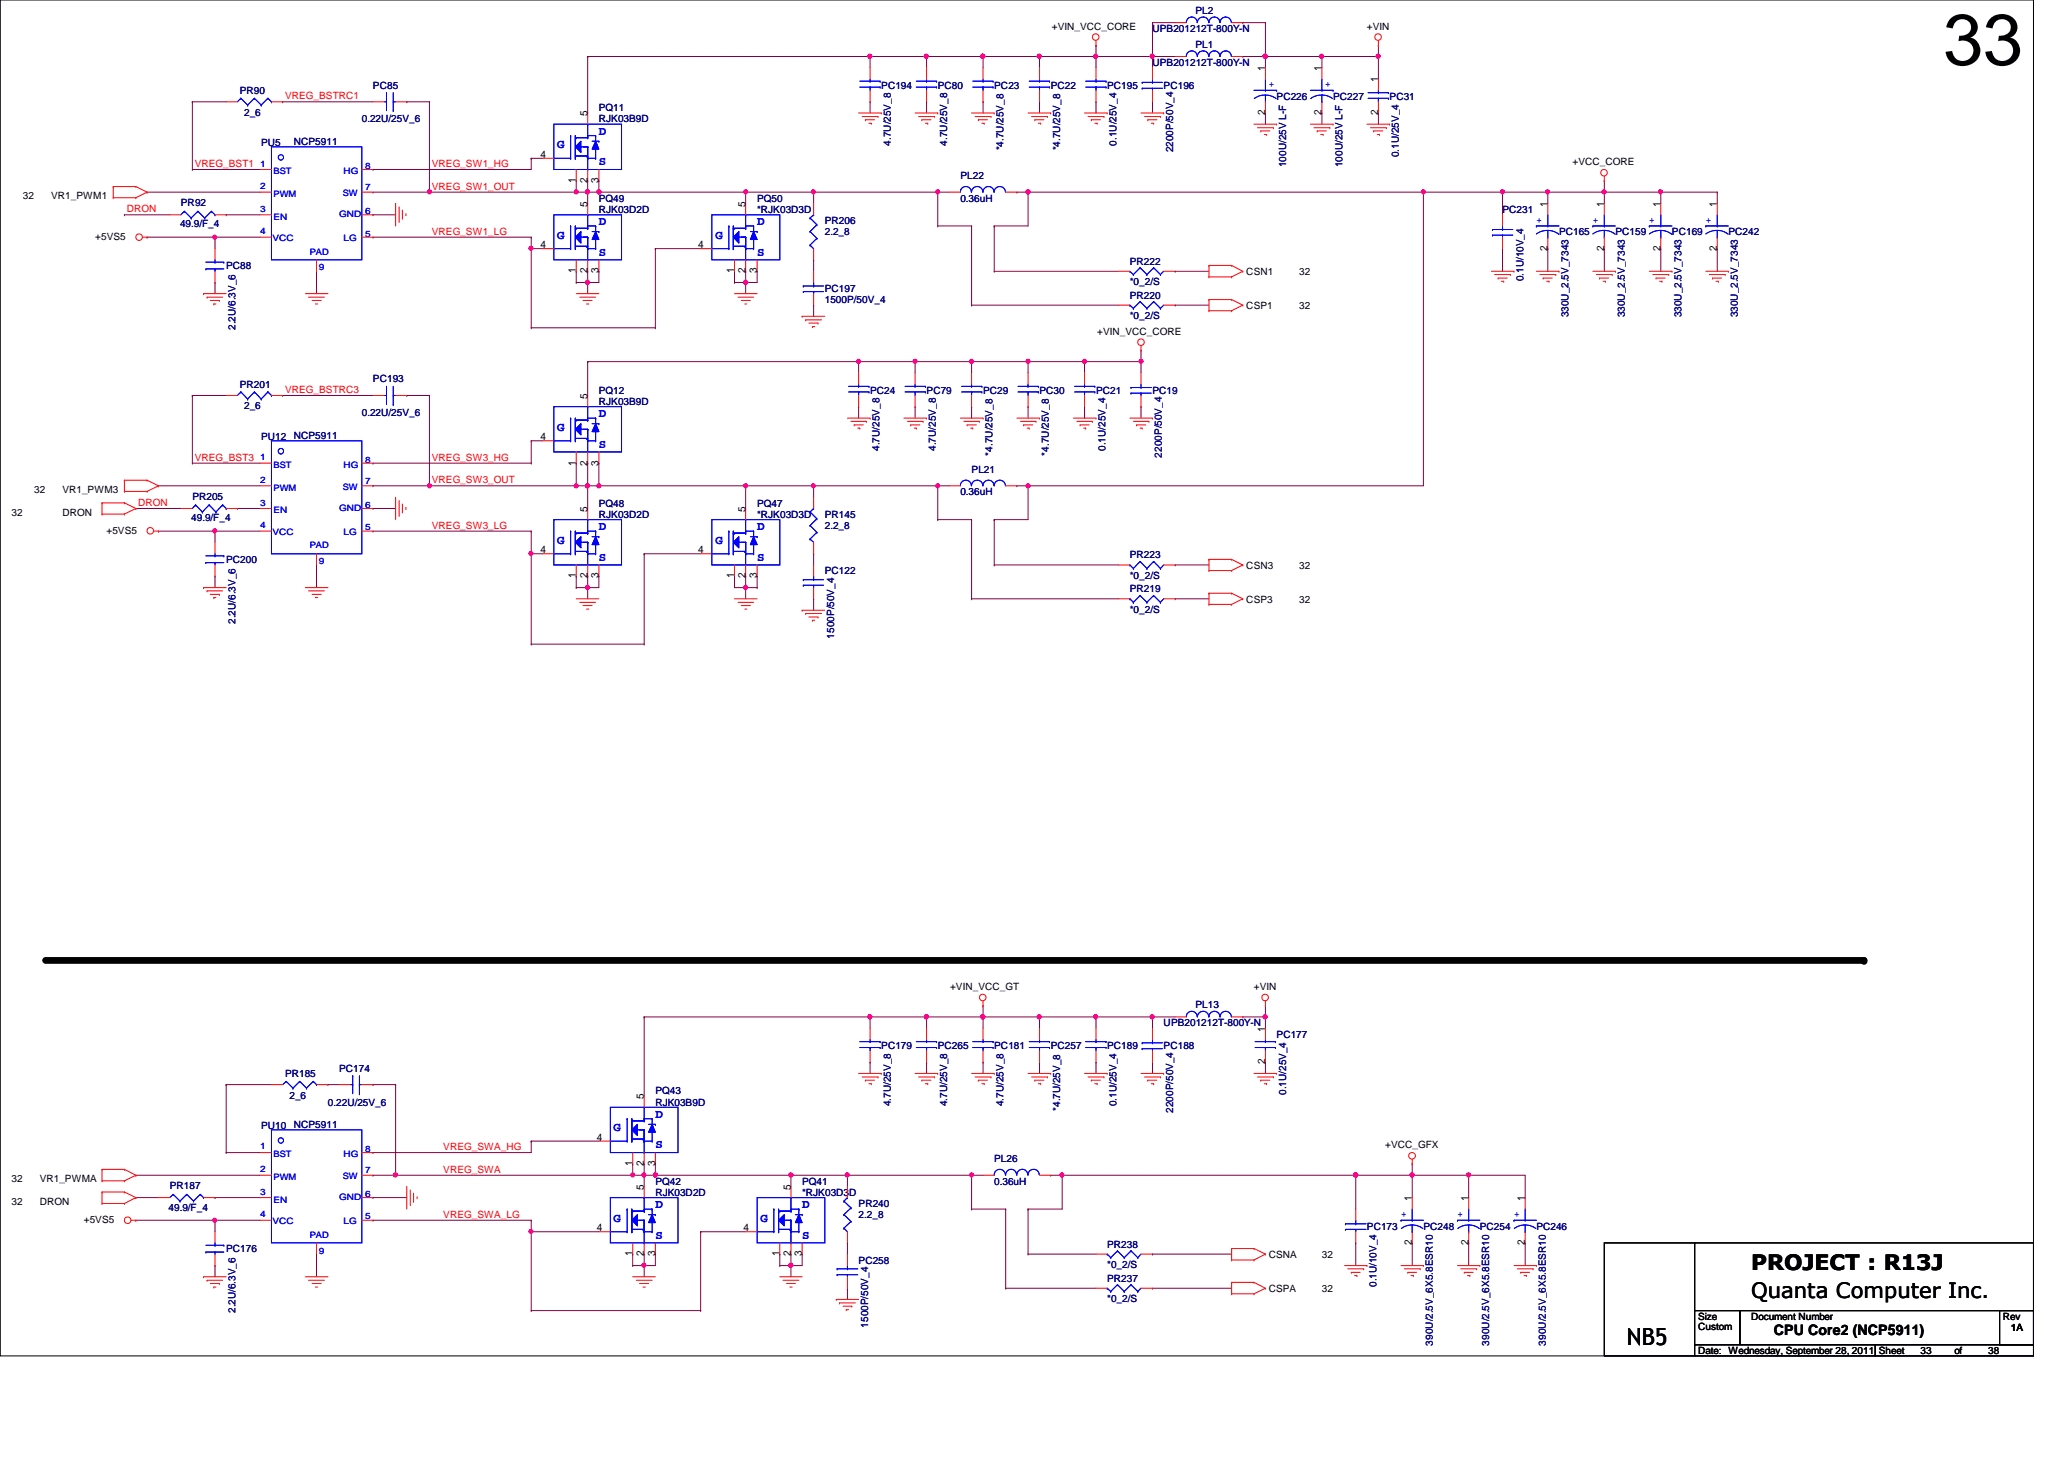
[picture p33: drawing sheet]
<svg xmlns="http://www.w3.org/2000/svg" width="297mm" height="210mm" viewBox="0 0 297 210" stroke-linecap="round" stroke-linejoin="round" font-family="sans-serif">
<defs><g id="words">
<text font-size="10.4" x="279.7" y="9.3">33</text>
<text font-size="3.4" x="234.1" y="193.5">NB5</text>
<g font-size="3">
<text x="252" y="182.7">PROJECT : R13J</text>
<text x="252" y="186.7">Quanta Computer Inc.</text>
</g>
<text font-size="2.1" x="255.3" y="192.1">CPU Core2 (NCP5911)</text>
<g font-size="1.8" fill="#00f">
<text x="80.2" y="21.3">G</text>
<text x="86.2" y="19.4">D</text>
<text x="86.2" y="23.8">S</text>
<text x="80.2" y="34.4">G</text>
<text x="86.2" y="32.4">D</text>
<text x="103" y="34.4">G</text>
<text x="109" y="32.4">D</text>
<text x="86.2" y="36.8">S</text>
<text x="109" y="36.8">S</text>
<text x="80.2" y="62">G</text>
<text x="86.2" y="60">D</text>
<text x="86.2" y="64.4">S</text>
<text x="86.2" y="76.3">D</text>
<text x="109" y="76.3">D</text>
<text x="80.2" y="78.2">G</text>
<text x="86.2" y="80.7">S</text>
<text x="103" y="78.2">G</text>
<text x="109" y="80.7">S</text>
<text x="94.3" y="160.8">D</text>
<text x="88.3" y="162.8">G</text>
<text x="94.3" y="165.2">S</text>
<text x="94.3" y="173.8">D</text>
<text x="115.4" y="173.8">D</text>
<text x="88.3" y="175.8">G</text>
<text x="94.3" y="178.2">S</text>
<text x="109.4" y="175.8">G</text>
<text x="115.4" y="178.2">S</text>
</g>
<g font-size="1.5">
<text x="182.1" y="10.2" transform="rotate(-90 182.1 10.2)">1</text>
<text x="190.2" y="10.2" transform="rotate(-90 190.2 10.2)">1</text>
<text x="198.3" y="11.9" transform="rotate(-90 198.3 11.9)">1</text>
<text x="84.5" y="16.7" transform="rotate(-90 84.5 16.7)">5</text>
<text x="182.1" y="16.6" transform="rotate(-90 182.1 16.6)">2</text>
<text x="190.2" y="16.6" transform="rotate(-90 190.2 16.6)">2</text>
<text x="198.3" y="16.6" transform="rotate(-90 198.3 16.6)">2</text>
<text x="77.8" y="22.7">4</text>
<text x="82.9" y="26.3" transform="rotate(-90 82.9 26.3)">1</text>
<text x="84.5" y="29.8" transform="rotate(-90 84.5 29.8)">5</text>
<text x="84.5" y="26.3" transform="rotate(-90 84.5 26.3)">2</text>
<text x="86.1" y="26.3" transform="rotate(-90 86.1 26.3)">3</text>
<text x="107.3" y="29.8" transform="rotate(-90 107.3 29.8)">5</text>
<text x="222.7" y="29.8" transform="rotate(-90 222.7 29.8)">1</text>
<text x="230.8" y="29.8" transform="rotate(-90 230.8 29.8)">1</text>
<text x="239" y="29.8" transform="rotate(-90 239 29.8)">1</text>
<text x="247.1" y="29.8" transform="rotate(-90 247.1 29.8)">1</text>
<text x="77.8" y="35.7">4</text>
<text x="100.5" y="35.7">4</text>
<text x="82.9" y="39.3" transform="rotate(-90 82.9 39.3)">1</text>
<text x="84.5" y="39.3" transform="rotate(-90 84.5 39.3)">2</text>
<text x="86.1" y="39.3" transform="rotate(-90 86.1 39.3)">3</text>
<text x="105.7" y="39.3" transform="rotate(-90 105.7 39.3)">1</text>
<text x="107.3" y="39.3" transform="rotate(-90 107.3 39.3)">2</text>
<text x="108.9" y="39.3" transform="rotate(-90 108.9 39.3)">3</text>
<text x="222.7" y="36.1" transform="rotate(-90 222.7 36.1)">2</text>
<text x="230.8" y="36.1" transform="rotate(-90 230.8 36.1)">2</text>
<text x="239" y="36.1" transform="rotate(-90 239 36.1)">2</text>
<text x="247.1" y="36.1" transform="rotate(-90 247.1 36.1)">2</text>
<text x="84.5" y="57.4" transform="rotate(-90 84.5 57.4)">5</text>
<text x="77.8" y="63.4">4</text>
<text x="82.9" y="67" transform="rotate(-90 82.9 67)">1</text>
<text x="84.5" y="67" transform="rotate(-90 84.5 67)">2</text>
<text x="86.1" y="67" transform="rotate(-90 86.1 67)">3</text>
<text x="84.5" y="73.6" transform="rotate(-90 84.5 73.6)">5</text>
<text x="107.3" y="73.6" transform="rotate(-90 107.3 73.6)">5</text>
<text x="77.8" y="79.6">4</text>
<text x="82.9" y="83.2" transform="rotate(-90 82.9 83.2)">1</text>
<text x="84.5" y="83.2" transform="rotate(-90 84.5 83.2)">2</text>
<text x="86.1" y="83.2" transform="rotate(-90 86.1 83.2)">3</text>
<text x="100.5" y="79.6">4</text>
<text x="105.7" y="83.2" transform="rotate(-90 105.7 83.2)">1</text>
<text x="107.3" y="83.2" transform="rotate(-90 107.3 83.2)">2</text>
<text x="108.9" y="83.2" transform="rotate(-90 108.9 83.2)">3</text>
<text x="182.1" y="148.4" transform="rotate(-90 182.1 148.4)">1</text>
<text x="182.1" y="153.1" transform="rotate(-90 182.1 153.1)">2</text>
<text x="92.7" y="158.2" transform="rotate(-90 92.7 158.2)">5</text>
<text x="85.9" y="164.1">4</text>
<text x="91" y="167.8" transform="rotate(-90 91 167.8)">1</text>
<text x="92.7" y="167.8" transform="rotate(-90 92.7 167.8)">2</text>
<text x="94.3" y="167.8" transform="rotate(-90 94.3 167.8)">3</text>
<text x="92.7" y="171.2" transform="rotate(-90 92.7 171.2)">5</text>
<text x="113.8" y="171.2" transform="rotate(-90 113.8 171.2)">5</text>
<text x="203.2" y="172.8" transform="rotate(-90 203.2 172.8)">1</text>
<text x="211.3" y="172.8" transform="rotate(-90 211.3 172.8)">1</text>
<text x="219.5" y="172.8" transform="rotate(-90 219.5 172.8)">1</text>
<text x="85.9" y="177.2">4</text>
<text x="107" y="177.2">4</text>
<text x="203.2" y="179.2" transform="rotate(-90 203.2 179.2)">2</text>
<text x="211.3" y="179.2" transform="rotate(-90 211.3 179.2)">2</text>
<text x="219.5" y="179.2" transform="rotate(-90 219.5 179.2)">2</text>
<text x="91" y="180.8" transform="rotate(-90 91 180.8)">1</text>
<text x="92.7" y="180.8" transform="rotate(-90 92.7 180.8)">2</text>
<text x="94.3" y="180.8" transform="rotate(-90 94.3 180.8)">3</text>
<text x="112.2" y="180.8" transform="rotate(-90 112.2 180.8)">1</text>
<text x="113.8" y="180.8" transform="rotate(-90 113.8 180.8)">2</text>
<text x="115.4" y="180.8" transform="rotate(-90 115.4 180.8)">3</text>
</g>
<g font-size="1.4">
<text x="151.4" y="4.3">+VIN_VCC_CORE</text>
<text x="196.7" y="4.3">+VIN</text>
<text x="226.3" y="23.8">+VCC_CORE</text>
<text x="3.3" y="28.7">32</text>
<text x="7.4" y="28.7">VR1_PWM1</text>
<text x="13.7" y="34.5">+5VS5</text>
<text x="179.4" y="39.5">CSN1</text>
<text x="187" y="39.5">32</text>
<text x="179.4" y="44.4">CSP1</text>
<text x="187" y="44.4">32</text>
<text x="157.9" y="48.2">+VIN_VCC_CORE</text>
<text x="4.9" y="71">32</text>
<text x="9" y="71">VR1_PWM3</text>
<text x="1.6" y="74.2">32</text>
<text x="9" y="74.2">DRON</text>
<text x="15.3" y="76.8">+5VS5</text>
<text x="179.4" y="81.8">CSN3</text>
<text x="187" y="81.8">32</text>
<text x="179.4" y="86.7">CSP3</text>
<text x="187" y="86.7">32</text>
<text x="136.7" y="142.5">+VIN_VCC_GT</text>
<text x="180.5" y="142.5">+VIN</text>
<text x="199.3" y="165.2">+VCC_GFX</text>
<text x="1.6" y="173.4">32</text>
<text x="1.6" y="170.1">32</text>
<text x="5.7" y="173.4">DRON</text>
<text x="5.7" y="170.1">VR1_PWMA</text>
<text x="12.1" y="175.9">+5VS5</text>
<text x="182.6" y="185.8">CSPA</text>
<text x="182.6" y="181">CSNA</text>
<text x="190.2" y="181">32</text>
<text x="190.2" y="185.8">32</text>
<text x="244.4" y="189.9">Size</text>
<text x="244.4" y="191.4">Custom</text>
<text x="252" y="189.9">Document Number</text>
<text x="288.2" y="189.9">Rev</text>
<text x="289.4" y="191.6">1A</text>
<text x="244.4" y="194.8">Date: Wednesday, September 28, 2011 Sheet</text>
<text x="276.4" y="194.8">33</text>
<text x="281.3" y="194.8">of</text>
<text x="286.1" y="194.8">38</text>
</g>
<g font-size="1.4" fill="#000080">
<text x="165.9" y="4.6">UPB201212T-800Y-N</text>
<text x="172" y="2">PL2</text>
<text x="165.9" y="9.5">UPB201212T-800Y-N</text>
<text x="172" y="6.9">PL1</text>
<text x="34.5" y="13.5">PR90</text>
<text x="35.1" y="16.6">2_6</text>
<text x="52.1" y="17.6">0.22U/25V_6</text>
<text x="53.7" y="12.7">PC85</text>
<text x="86.2" y="16">PQ11</text>
<text x="86.2" y="17.6">RJK03B9D</text>
<text x="126.8" y="12.7">PC194</text>
<text x="135" y="12.7">PC80</text>
<text x="143.1" y="12.7">PC23</text>
<text x="151.2" y="12.7">PC22</text>
<text x="159.3" y="12.7">PC195</text>
<text x="167.5" y="12.7">PC196</text>
<text x="183.7" y="14.4">PC226</text>
<text x="191.9" y="14.4">PC227</text>
<text x="200" y="14.4">PC31</text>
<text x="37.6" y="21">PU5</text>
<text x="42.3" y="20.9">NCP5911</text>
<text x="128.2" y="21" transform="rotate(-90 128.2 21)">4.7U/25V_8</text>
<text x="136.3" y="21" transform="rotate(-90 136.3 21)">4.7U/25V_8</text>
<text x="144.4" y="21.6" transform="rotate(-90 144.4 21.6)">*4.7U/25V_8</text>
<text x="152.6" y="21.6" transform="rotate(-90 152.6 21.6)">*4.7U/25V_8</text>
<text x="160.7" y="21" transform="rotate(-90 160.7 21)">0.1U/25V_4</text>
<text x="168.8" y="21.9" transform="rotate(-90 168.8 21.9)">2200P/50V_4</text>
<text x="201.3" y="22.6" transform="rotate(-90 201.3 22.6)">0.1U/25V_4</text>
<text x="26" y="29.6">PR92</text>
<text x="86.2" y="29">PQ49</text>
<text x="109" y="29">PQ50</text>
<text x="138.2" y="25.7">PL22</text>
<text x="138.2" y="29">0.36uH</text>
<text x="185.1" y="24" transform="rotate(-90 185.1 24)">100U/25V L-F</text>
<text x="193.2" y="24" transform="rotate(-90 193.2 24)">100U/25V L-F</text>
<text x="25.9" y="32.7">49.9/F_4</text>
<text x="86.2" y="30.6">RJK03D2D</text>
<text x="109" y="30.6">*RJK03D3D</text>
<text x="118.7" y="32.3">PR206</text>
<text x="118.7" y="33.9">2.2_8</text>
<text x="216.2" y="30.6">PC231</text>
<text x="224.4" y="33.9">PC165</text>
<text x="232.5" y="33.9">PC159</text>
<text x="240.6" y="33.9">PC169</text>
<text x="248.7" y="33.9">PC242</text>
<text x="32.6" y="38.7">PC88</text>
<text x="118.7" y="42">PC197</text>
<text x="162.6" y="38.1">PR222</text>
<text x="162.6" y="41">*0_2/S</text>
<text x="219.2" y="40.5" transform="rotate(-90 219.2 40.5)">0.1U/10V_4</text>
<text x="33.9" y="47.5" transform="rotate(-90 33.9 47.5)">2.2U/6.3V_6</text>
<text x="118.7" y="43.6">1500P/50V_4</text>
<text x="162.6" y="43">PR220</text>
<text x="162.6" y="45.9">*0_2/S</text>
<text x="225.7" y="45.7" transform="rotate(-90 225.7 45.7)">330U_2.5V_7343</text>
<text x="233.8" y="45.7" transform="rotate(-90 233.8 45.7)">330U_2.5V_7343</text>
<text x="242" y="45.7" transform="rotate(-90 242 45.7)">330U_2.5V_7343</text>
<text x="250.1" y="45.7" transform="rotate(-90 250.1 45.7)">330U_2.5V_7343</text>
<text x="34.5" y="55.8">PR201</text>
<text x="35.1" y="58.9">2_6</text>
<text x="52.1" y="59.9">0.22U/25V_6</text>
<text x="53.7" y="55">PC193</text>
<text x="86.2" y="56.6">PQ12</text>
<text x="86.2" y="58.3">RJK03B9D</text>
<text x="125.2" y="56.6">PC24</text>
<text x="133.3" y="56.6">PC79</text>
<text x="141.5" y="56.6">PC29</text>
<text x="149.6" y="56.6">PC30</text>
<text x="157.7" y="56.6">PC21</text>
<text x="165.9" y="56.6">PC19</text>
<text x="37.6" y="63.3">PU12</text>
<text x="42.3" y="63.1">NCP5911</text>
<text x="126.6" y="64.9" transform="rotate(-90 126.6 64.9)">4.7U/25V_8</text>
<text x="134.7" y="64.9" transform="rotate(-90 134.7 64.9)">4.7U/25V_8</text>
<text x="142.8" y="65.5" transform="rotate(-90 142.8 65.5)">*4.7U/25V_8</text>
<text x="151" y="65.5" transform="rotate(-90 151 65.5)">*4.7U/25V_8</text>
<text x="159.1" y="64.9" transform="rotate(-90 159.1 64.9)">0.1U/25V_4</text>
<text x="167.2" y="65.8" transform="rotate(-90 167.2 65.8)">2200P/50V_4</text>
<text x="27.7" y="71.9">PR205</text>
<text x="138.2" y="71.2">0.36uH</text>
<text x="139.8" y="68">PL21</text>
<text x="27.5" y="75">49.9/F_4</text>
<text x="86.2" y="72.9">PQ48</text>
<text x="86.2" y="74.5">RJK03D2D</text>
<text x="109" y="72.9">PQ47</text>
<text x="109" y="74.5">*RJK03D3D</text>
<text x="118.7" y="74.5">PR145</text>
<text x="118.7" y="76.1">2.2_8</text>
<text x="32.6" y="81">PC200</text>
<text x="118.7" y="82.6">PC122</text>
<text x="162.6" y="80.3">PR223</text>
<text x="162.6" y="83.3">*0_2/S</text>
<text x="33.9" y="89.7" transform="rotate(-90 33.9 89.7)">2.2U/6.3V_6</text>
<text x="162.6" y="85.2">PR219</text>
<text x="162.6" y="88.2">*0_2/S</text>
<text x="120.1" y="91.9" transform="rotate(-90 120.1 91.9)">1500P/50V_4</text>
<text x="167.5" y="147.7">UPB201212T-800Y-N</text>
<text x="172" y="145.1">PL13</text>
<text x="183.7" y="149.3">PC177</text>
<text x="41" y="155">PR185</text>
<text x="48.8" y="154.2">PC174</text>
<text x="126.8" y="150.9">PC179</text>
<text x="135" y="150.9">PC265</text>
<text x="143.1" y="150.9">PC181</text>
<text x="151.2" y="150.9">PC257</text>
<text x="159.3" y="150.9">PC189</text>
<text x="167.5" y="150.9">PC188</text>
<text x="41.7" y="158.1">2_6</text>
<text x="47.2" y="159">0.22U/25V_6</text>
<text x="94.3" y="157.4">PQ43</text>
<text x="94.3" y="159">RJK03B9D</text>
<text x="128.2" y="159.1" transform="rotate(-90 128.2 159.1)">4.7U/25V_8</text>
<text x="136.3" y="159.1" transform="rotate(-90 136.3 159.1)">4.7U/25V_8</text>
<text x="144.4" y="159.1" transform="rotate(-90 144.4 159.1)">4.7U/25V_8</text>
<text x="152.6" y="159.8" transform="rotate(-90 152.6 159.8)">*4.7U/25V_8</text>
<text x="160.7" y="159.1" transform="rotate(-90 160.7 159.1)">0.1U/25V_4</text>
<text x="168.8" y="160.1" transform="rotate(-90 168.8 160.1)">2200P/50V_4</text>
<text x="185.1" y="157.5" transform="rotate(-90 185.1 157.5)">0.1U/25V_4</text>
<text x="37.6" y="162.4">PU10</text>
<text x="42.3" y="162.3">NCP5911</text>
<text x="143.1" y="167.2">PL26</text>
<text x="24.4" y="171.1">PR187</text>
<text x="94.3" y="170.4">PQ42</text>
<text x="94.3" y="172">RJK03D2D</text>
<text x="115.4" y="170.4">PQ41</text>
<text x="115.4" y="172">*RJK03D3D</text>
<text x="123.6" y="173.7">PR240</text>
<text x="143.1" y="170.4">0.36uH</text>
<text x="24.3" y="174.2">49.9/F_4</text>
<text x="123.6" y="175.3">2.2_8</text>
<text x="159.3" y="179.5">PR238</text>
<text x="196.7" y="176.9">PC173</text>
<text x="204.8" y="176.9">PC248</text>
<text x="213" y="176.9">PC254</text>
<text x="221.1" y="176.9">PC246</text>
<text x="32.6" y="180.2">PC176</text>
<text x="123.6" y="181.8">PC258</text>
<text x="159.3" y="182.5">*0_2/S</text>
<text x="159.3" y="184.4">PR237</text>
<text x="198.1" y="185.2" transform="rotate(-90 198.1 185.2)">0.1U/10V_4</text>
<text x="33.9" y="188.9" transform="rotate(-90 33.9 188.9)">2.2U/6.3V_6</text>
<text x="124.9" y="191" transform="rotate(-90 124.9 191)">1500P/50V_4</text>
<text x="159.3" y="187.3">*0_2/S</text>
<text x="206.2" y="193.6" transform="rotate(-90 206.2 193.6)">390U/2.5V_6X5.8ESR10</text>
<text x="214.3" y="193.6" transform="rotate(-90 214.3 193.6)">390U/2.5V_6X5.8ESR10</text>
<text x="222.5" y="193.6" transform="rotate(-90 222.5 193.6)">390U/2.5V_6X5.8ESR10</text>
</g>
<g font-size="1.4" fill="#f00">
<text x="41" y="14.3">VREG_BSTRC1</text>
<text x="28" y="24">VREG_BST1</text>
<text x="62.1" y="27.3">VREG_SW1_OUT</text>
<text x="62.1" y="24">VREG_SW1_HG</text>
<text x="18.2" y="30.6">DRON</text>
<text x="62.1" y="33.8">VREG_SW1_LG</text>
<text x="41" y="56.6">VREG_BSTRC3</text>
<text x="28" y="66.3">VREG_BST3</text>
<text x="62.1" y="66.3">VREG_SW3_HG</text>
<text x="62.1" y="69.6">VREG_SW3_OUT</text>
<text x="19.9" y="72.8">DRON</text>
<text x="62.1" y="76.1">VREG_SW3_LG</text>
<text x="63.8" y="165.5">VREG_SWA_HG</text>
<text x="63.8" y="168.7">VREG_SWA</text>
<text x="63.8" y="175.2">VREG_SWA_LG</text>
</g>
<g font-size="1.4" fill="#00f">
<text x="182.6" y="12.6">+</text>
<text x="190.7" y="12.6">+</text>
<text x="221.1" y="32.1">+</text>
<text x="229.2" y="32.1">+</text>
<text x="237.4" y="32.1">+</text>
<text x="245.5" y="32.1">+</text>
<text x="201.6" y="175.1">+</text>
<text x="209.8" y="175.1">+</text>
<text x="217.9" y="175.1">+</text>
</g>
<g font-size="1.3" fill="#00f">
<text x="37.4" y="24">1</text>
<text x="37.4" y="27.2">2</text>
<text x="39.4" y="28.3">PWM</text>
<text x="39.4" y="25.1">BST</text>
<text x="49.3" y="28.2">SW</text>
<text x="49.4" y="25.1">HG</text>
<text x="52.5" y="27.3">7</text>
<text x="52.5" y="24.3">8</text>
<text x="37.4" y="30.4">3</text>
<text x="37.4" y="33.7">4</text>
<text x="39.2" y="34.7">VCC</text>
<text x="39.4" y="31.6">EN</text>
<text x="48.8" y="31.2">GND</text>
<text x="49.4" y="34.7">LG</text>
<text x="52.5" y="34">5</text>
<text x="52.5" y="30.8">6</text>
<text x="44.6" y="36.6">PAD</text>
<text x="45.9" y="38.9">9</text>
<text x="37.4" y="66.2">1</text>
<text x="37.4" y="69.5">2</text>
<text x="39.4" y="70.6">PWM</text>
<text x="39.4" y="67.4">BST</text>
<text x="49.3" y="70.4">SW</text>
<text x="49.4" y="67.4">HG</text>
<text x="52.5" y="69.6">7</text>
<text x="52.5" y="66.5">8</text>
<text x="37.4" y="72.7">3</text>
<text x="37.4" y="75.9">4</text>
<text x="39.2" y="76.9">VCC</text>
<text x="39.4" y="73.8">EN</text>
<text x="48.8" y="73.5">GND</text>
<text x="49.4" y="76.9">LG</text>
<text x="52.5" y="76.3">5</text>
<text x="52.5" y="73">6</text>
<text x="44.6" y="78.9">PAD</text>
<text x="45.9" y="81.2">9</text>
<text x="37.4" y="165.4">1</text>
<text x="39.4" y="166.5">BST</text>
<text x="49.4" y="166.5">HG</text>
<text x="52.5" y="165.7">8</text>
<text x="37.4" y="168.6">2</text>
<text x="37.4" y="171.9">3</text>
<text x="39.4" y="173">EN</text>
<text x="39.4" y="169.8">PWM</text>
<text x="48.8" y="172.7">GND</text>
<text x="49.3" y="169.6">SW</text>
<text x="52.5" y="172.2">6</text>
<text x="52.5" y="168.8">7</text>
<text x="37.4" y="175.1">4</text>
<text x="39.2" y="176.1">VCC</text>
<text x="44.6" y="178.1">PAD</text>
<text x="49.4" y="176.1">LG</text>
<text x="52.5" y="175.4">5</text>
<text x="45.9" y="180.3">9</text>
</g>
</g></defs>
<path d="M0 0h292.6v195.1h-292.6z" fill="none" stroke="#000" stroke-width=".14"/>
<path d="M156.1 52h.1M156.1 52h8.1" fill="none" stroke="#800040" stroke-width=".14"/>
<circle cx="164.2" cy="52" r=".3" fill="#f0f"/>
<circle cx="164.2" cy="52" r=".3" fill="none" stroke="#f0f" stroke-width=".14"/>
<circle cx="156.1" cy="52" r=".3" fill="#f0f"/>
<circle cx="156.1" cy="52" r=".3" fill="none" stroke="#f0f" stroke-width=".14"/>
<g fill="none" stroke="#800040" stroke-width=".14">
<path d="M123.6 52h.1M123.6 58.5h.1M123.6 52v1.6M123.6 58.5v1.7M131.7 52h.1M131.7 58.5h.1M131.7 52v1.6M131.7 58.5v1.7M131.7 52h8.1M139.8 52h.1M139.8 58.5h.1M139.8 52v1.6"/>
<path d="M139.8 58.5v1.7M156.1 52h.1M156.1 58.5h.1M156.1 52v1.6M156.1 58.5v1.7M164.2 50.4h.1M164.2 58.5h.1M164.2 52h.1M164.2 50.4v3.2M164.2 58.5v1.7"/>
</g>
<circle cx="131.7" cy="52" r=".3" fill="#f0f"/>
<circle cx="131.7" cy="52" r=".3" fill="none" stroke="#f0f" stroke-width=".14"/>
<path d="M148 52h.1M148 52h8.1" fill="none" stroke="#800040" stroke-width=".14"/>
<circle cx="148" cy="52" r=".3" fill="#f0f"/>
<circle cx="148" cy="52" r=".3" fill="none" stroke="#f0f" stroke-width=".14"/>
<path d="M123.6 52h.1M123.6 52h8.1" fill="none" stroke="#800040" stroke-width=".14"/>
<circle cx="123.6" cy="52" r=".3" fill="#f0f"/>
<circle cx="123.6" cy="52" r=".3" fill="none" stroke="#f0f" stroke-width=".14"/>
<path d="M125.2 8.1h.1M125.2 8.1h8.1M157.7 8.1h.1M157.7 6.5h.1M157.7 6.5v3.2M76.5 66.6h.1M76.5 63.4h.1M76.5 63.4v3.2M76.5 63.4h1.6M45.5 81.3h.1M45.5 81.3v3.2" fill="none" stroke="#800040" stroke-width=".14"/>
<circle cx="125.2" cy="8.1" r=".31" fill="#f0f"/>
<circle cx="125.2" cy="8.1" r=".31" fill="none" stroke="#f0f" stroke-width=".14"/>
<g fill="none" stroke="#800040" stroke-width=".14">
<path d="M84.6 8.1h.1M84.6 8.1h40.6M125.2 8.1h.1M125.2 14.6h.1M125.2 8.1v1.6M125.2 14.6v1.7M133.3 8.1h.1M133.3 14.6h.1M133.3 8.1v1.6M133.3 14.6v1.7M133.3 8.1h8.2M141.5 8.1h.1"/>
<path d="M141.5 14.6h.1M141.5 8.1v1.6M141.5 14.6v1.7"/>
</g>
<circle cx="141.4" cy="8.1" r=".31" fill="#f0f"/>
<circle cx="141.4" cy="8.1" r=".31" fill="none" stroke="#f0f" stroke-width=".14"/>
<circle cx="133.3" cy="8.1" r=".31" fill="#f0f"/>
<circle cx="133.3" cy="8.1" r=".31" fill="none" stroke="#f0f" stroke-width=".14"/>
<path d="M157.7 8.1h.1M157.7 8.1h8.2M165.9 14.6h.1M165.9 8.1h.1M165.9 8.1v1.6M165.9 14.6v1.7" fill="none" stroke="#800040" stroke-width=".14"/>
<circle cx="165.8" cy="8.1" r=".31" fill="#f0f"/>
<circle cx="165.8" cy="8.1" r=".31" fill="none" stroke="#f0f" stroke-width=".14"/>
<circle cx="157.7" cy="8.1" r=".31" fill="#f0f"/>
<circle cx="157.7" cy="8.1" r=".31" fill="none" stroke="#f0f" stroke-width=".14"/>
<path d="M157.7 14.6h.1M157.7 14.6v1.7M61.8 27.6h.1M61.8 27.6h21.1M117.1 37.4h.1M117.1 37.4v1.6M117.1 43.9h.1M117.1 43.9v1.6" fill="none" stroke="#800040" stroke-width=".14"/>
<circle cx="61.8" cy="27.6" r=".3" fill="#f0f"/>
<circle cx="61.8" cy="27.6" r=".3" fill="none" stroke="#f0f" stroke-width=".14"/>
<path d="M76.5 34.1h.1M76.5 34.1v1.7M122 169.1h.1M122 169.1h17.8" fill="none" stroke="#800040" stroke-width=".14"/>
<circle cx="121.9" cy="169" r=".31" fill="#f0f"/>
<circle cx="121.9" cy="169" r=".31" fill="none" stroke="#f0f" stroke-width=".14"/>
<path d="M198.4 16.3h.1M198.4 8.1h.1M198.4 8.1v3.3M198.4 16.3v1.6" fill="none" stroke="#800040" stroke-width=".14"/>
<circle cx="198.3" cy="8.1" r=".31" fill="#f0f"/>
<circle cx="198.3" cy="8.1" r=".31" fill="none" stroke="#f0f" stroke-width=".14"/>
<path d="M198.4 6.5h.1M198.4 6.5v1.6M17.9 30.9h.1M17.9 30.9h6.5M53.7 24.4h.1M53.7 24.4h22.8M117.1 27.5h.1M117.1 27.5v.1M148 69.9h.1M148 69.9h56.8" fill="none" stroke="#800040" stroke-width=".14"/>
<circle cx="148" cy="69.9" r=".3" fill="#f0f"/>
<circle cx="148" cy="69.9" r=".3" fill="none" stroke="#f0f" stroke-width=".14"/>
<g fill="none" stroke="#800040" stroke-width=".14">
<path d="M178.9 8.1h.1M178.9 8.1h3.2M182.1 16.3h.1M182.1 8.1h.1M182.1 8.1v1.6M182.1 16.3v1.6M190.2 8.1h.1M190.2 8.1h8.2M30.9 34.1h.1M30.9 34.1h6.5M117.1 27.6h.1M117.1 27.6v1.7"/>
<path d="M135 27.6h.1M135 27.6h1.6M135 27.6v4.9M151.2 169.1h.1M151.2 169.1h1.7"/>
</g>
<circle cx="182.1" cy="8.1" r=".31" fill="#f0f"/>
<circle cx="182.1" cy="8.1" r=".31" fill="none" stroke="#f0f" stroke-width=".14"/>
<path d="M178.9 3.3h.1M178.9 3.3h3.2M182.1 3.3h.1M182.1 3.3v4.8" fill="none" stroke="#800040" stroke-width=".14"/>
<circle cx="182.1" cy="8.1" r=".31" fill="#f0f"/>
<circle cx="182.1" cy="8.1" r=".31" fill="none" stroke="#f0f" stroke-width=".14"/>
<path d="M45.5 39h.1M45.5 39v3.2M117.1 27.6h.1M117.1 27.6h17.9" fill="none" stroke="#800040" stroke-width=".14"/>
<circle cx="135" cy="27.6" r=".3" fill="#f0f"/>
<circle cx="135" cy="27.6" r=".3" fill="none" stroke="#f0f" stroke-width=".14"/>
<circle cx="117" cy="27.6" r=".3" fill="#f0f"/>
<circle cx="117" cy="27.6" r=".3" fill="none" stroke="#f0f" stroke-width=".14"/>
<path d="M30.9 76.4h.1M30.9 76.4v1.6M30.9 82.9h.1M30.9 82.9v1.6" fill="none" stroke="#800040" stroke-width=".14"/>
<circle cx="30.9" cy="76.4" r=".3" fill="#f0f"/>
<circle cx="30.9" cy="76.4" r=".3" fill="none" stroke="#f0f" stroke-width=".14"/>
<g fill="none" stroke="#800040" stroke-width=".14">
<path d="M27.7 14.6h.1M27.7 14.6v9.8M165.9 3.3h.1M165.9 3.3h3.2M76.5 35.8h.1M76.5 35.8h1.6M86.2 39h.1M86.2 39v1.6h-1.6M135 32.5h.1M135 32.5h4.8M139.8 32.5h.1M139.8 32.5v11.4"/>
<path d="M148 27.6h.1M148 27.6v4.9M27.7 56.9h.1M27.7 56.9h4.9M27.7 56.9v9.7M61.8 56.9h.1M61.8 56.9v13M84.6 40.6h.1M84.6 40.6v1.6M22.8 76.4h.1M22.8 76.4h8.1M27.7 66.6h.1"/>
<path d="M27.7 66.6h9.7M135 69.9h.1M135 69.9h1.6M143.1 74.8h.1M148 69.9h.1M148 69.9v4.9h-4.9M125.2 152.8h.1M125.2 152.8v1.6M133.3 152.8h.1M133.3 152.8v1.6M149.6 152.8h.1M149.6 152.8v1.6"/>
<path d="M165.9 180.4h.1M165.9 180.4h11.3"/>
</g>
<circle cx="84.5" cy="40.6" r=".31" fill="#f0f"/>
<circle cx="84.5" cy="40.6" r=".31" fill="none" stroke="#f0f" stroke-width=".14"/>
<g fill="none" stroke="#800040" stroke-width=".14">
<path d="M141.5 8.1h.1M141.5 8.1h8.1M149.6 14.6h.1M149.6 8.1h.1M149.6 8.1v1.6M149.6 14.6v1.7M82.9 39h.1M82.9 39v1.6M84.6 39h.1M84.6 39v1.6h-1.7M143.1 32.5h.1M143.1 32.5h4.9"/>
<path d="M82.9 40.6h.1M53.7 69.9h.1M53.7 69.9h8.1M143.1 74.8h.1M143.1 74.8v6.5"/>
</g>
<circle cx="141.4" cy="8.1" r=".31" fill="#f0f"/>
<circle cx="141.4" cy="8.1" r=".31" fill="none" stroke="#f0f" stroke-width=".14"/>
<g fill="none" stroke="#800040" stroke-width=".14">
<path d="M204.8 27.6h.1M204.8 27.6h11.4M222.8 35.8h.1M222.8 35.8v3.2M230.9 35.8h.1M230.9 35.8v3.2M239 35.8h.1M239 35.8v3.2M247.1 35.8h.1M247.1 35.8v3.2M169.1 43.9h.1M169.1 43.9h4.9"/>
<path d="M169.1 86.1h.1M169.1 81.3h.1M169.1 86.1h4.9M169.1 81.3h4.9"/>
</g>
<circle cx="216.2" cy="27.6" r=".3" fill="#f0f"/>
<circle cx="216.2" cy="27.6" r=".3" fill="none" stroke="#f0f" stroke-width=".14"/>
<circle cx="204.8" cy="27.6" r=".3" fill="#f0f"/>
<circle cx="204.8" cy="27.6" r=".3" fill="none" stroke="#f0f" stroke-width=".14"/>
<path d="M143.1 32.5h.1M143.1 32.5v6.5M84.6 84.5h.1M84.6 84.5v1.6" fill="none" stroke="#800040" stroke-width=".14"/>
<circle cx="84.5" cy="84.5" r=".3" fill="#f0f"/>
<circle cx="84.5" cy="84.5" r=".3" fill="none" stroke="#f0f" stroke-width=".14"/>
<path d="M84.6 69.9h.1M84.6 69.9v3.3M107.3 69.9h.1M107.3 69.9h9.8" fill="none" stroke="#800040" stroke-width=".14"/>
<circle cx="107.3" cy="69.9" r=".3" fill="#f0f"/>
<circle cx="107.3" cy="69.9" r=".3" fill="none" stroke="#f0f" stroke-width=".14"/>
<path d="M30.9 40.6h.1M30.9 40.6v1.6M117.1 69.9h.1M117.1 69.9h17.9" fill="none" stroke="#800040" stroke-width=".14"/>
<circle cx="117" cy="69.9" r=".3" fill="#f0f"/>
<circle cx="117" cy="69.9" r=".3" fill="none" stroke="#f0f" stroke-width=".14"/>
<path d="M40.7 14.6h.1M40.7 14.6h13M21.2 34.1h.1M21.2 34.1h9.7M32.6 30.9h.1M32.6 30.9h4.8M53.7 73.2h.1M53.7 73.2h3.2M135 69.9h.1M135 69.9v4.9" fill="none" stroke="#800040" stroke-width=".14"/>
<circle cx="135" cy="69.9" r=".3" fill="#f0f"/>
<circle cx="135" cy="69.9" r=".3" fill="none" stroke="#f0f" stroke-width=".14"/>
<path d="M76.5 22.8h.1M76.5 22.8v1.6M76.5 22.8h1.6M139.8 52h.1M139.8 52h8.2M148 58.5h.1M148 52h.1M148 52v1.6M148 58.5v1.7M146.3 69.9h.1M146.3 69.9h1.7" fill="none" stroke="#800040" stroke-width=".14"/>
<circle cx="139.8" cy="52" r=".3" fill="#f0f"/>
<circle cx="139.8" cy="52" r=".3" fill="none" stroke="#f0f" stroke-width=".14"/>
<g fill="none" stroke="#800040" stroke-width=".14">
<path d="M53.7 30.9h.1M53.7 30.9h3.2M40.7 56.9h.1M40.7 56.9h13M58.5 56.9h.1M58.5 56.9h3.3M22.8 69.9h.1M22.8 69.9h14.6M53.7 66.6h.1M53.7 76.4h.1M53.7 66.6h22.8M53.7 76.4h22.8"/>
<path d="M125.2 146.3h.1M125.2 146.3h8.1"/>
</g>
<circle cx="125.2" cy="146.3" r=".31" fill="#f0f"/>
<circle cx="125.2" cy="146.3" r=".31" fill="none" stroke="#f0f" stroke-width=".14"/>
<path d="M139.8 43.9h.1M139.8 43.9h21.2M139.8 74.8h.1M139.8 74.8v11.3M92.7 169.1h.1M92.7 169.1v1.6M92.7 169.1h1.6" fill="none" stroke="#800040" stroke-width=".14"/>
<circle cx="94.3" cy="169" r=".3" fill="#f0f"/>
<circle cx="94.3" cy="169" r=".3" fill="none" stroke="#f0f" stroke-width=".14"/>
<circle cx="92.7" cy="169" r=".3" fill="#f0f"/>
<circle cx="92.7" cy="169" r=".3" fill="none" stroke="#f0f" stroke-width=".14"/>
<path d="M19.6 172.3h.1M19.6 172.3h3.2M30.9 172.3h.1M30.9 172.3h6.5M76.5 177.2h.1M76.5 175.6h.1M76.5 177.2h9.7M76.5 175.6v1.6M94.3 167.4h.1M94.3 167.4v1.7M113.8 169.1h.1M113.8 169.1h8.2" fill="none" stroke="#800040" stroke-width=".14"/>
<circle cx="113.8" cy="169" r=".31" fill="#f0f"/>
<circle cx="113.8" cy="169" r=".31" fill="none" stroke="#f0f" stroke-width=".14"/>
<g fill="none" stroke="#800040" stroke-width=".14">
<path d="M56.9 156h.1M56.9 156v13.1h-3.2M92.7 146.3h.1M92.7 146.3v11.4M92.7 146.3h32.5M141.5 144.7h.1M141.5 144.7v1.6M53.7 169.1h.1M139.8 173.9h.1M139.8 173.9h4.9M144.7 173.9h.1M144.7 173.9v11.4"/>
<path d="M45.5 180.4h.1M45.5 180.4v3.3"/>
</g>
<circle cx="141.4" cy="146.3" r=".31" fill="#f0f"/>
<circle cx="141.4" cy="146.3" r=".31" fill="none" stroke="#f0f" stroke-width=".14"/>
<path d="M165.9 146.3h.1M165.9 146.3h3.2" fill="none" stroke="#800040" stroke-width=".14"/>
<circle cx="165.8" cy="146.3" r=".31" fill="#f0f"/>
<circle cx="165.8" cy="146.3" r=".31" fill="none" stroke="#f0f" stroke-width=".14"/>
<g fill="none" stroke="#800040" stroke-width=".14">
<path d="M125.2 146.3h.1M125.2 146.3v1.6M133.3 146.3h.1M133.3 146.3v1.6M141.5 146.3h.1M141.5 146.3v1.6M149.6 146.3h.1M149.6 146.3v1.6M157.7 146.3h.1M157.7 146.3h8.2M165.9 152.8h.1M165.9 146.3h.1"/>
<path d="M165.9 146.3v1.6M165.9 152.8v1.6"/>
</g>
<circle cx="149.5" cy="146.3" r=".31" fill="#f0f"/>
<circle cx="149.5" cy="146.3" r=".31" fill="none" stroke="#f0f" stroke-width=".14"/>
<path d="M141.5 146.3h.1M141.5 146.3h8.1" fill="none" stroke="#800040" stroke-width=".14"/>
<circle cx="141.4" cy="146.3" r=".31" fill="#f0f"/>
<circle cx="141.4" cy="146.3" r=".31" fill="none" stroke="#f0f" stroke-width=".14"/>
<path d="M157.7 146.3h.1M157.7 146.3v1.6" fill="none" stroke="#800040" stroke-width=".14"/>
<circle cx="157.7" cy="146.3" r=".31" fill="#f0f"/>
<circle cx="157.7" cy="146.3" r=".31" fill="none" stroke="#f0f" stroke-width=".14"/>
<path d="M149.6 146.3h.1M149.6 146.3h8.1M152.9 169.1h.1M152.9 169.1v4.8" fill="none" stroke="#800040" stroke-width=".14"/>
<circle cx="152.8" cy="169" r=".3" fill="#f0f"/>
<circle cx="152.8" cy="169" r=".3" fill="none" stroke="#f0f" stroke-width=".14"/>
<path d="M84.6 8.1h.1M84.6 8.1v8.2M152.9 169.1h.1M152.9 169.1h42.2" fill="none" stroke="#800040" stroke-width=".14"/>
<circle cx="195.1" cy="169" r=".31" fill="#f0f"/>
<circle cx="195.1" cy="169" r=".31" fill="none" stroke="#f0f" stroke-width=".14"/>
<g fill="none" stroke="#800040" stroke-width=".14">
<path d="M32.6 156h.1M32.6 156h6.5M32.6 156v9.8M178.9 146.3h.1M178.9 146.3h3.2M182.1 152.8h.1M182.1 146.3h.1M182.1 146.3v1.6M182.1 152.8v1.6M32.6 165.8h.1M32.6 165.8h4.8M53.7 175.6h.1"/>
<path d="M53.7 175.6h22.8M148 173.9h.1M148 173.9h4.9"/>
</g>
<circle cx="182.1" cy="146.3" r=".31" fill="#f0f"/>
<circle cx="182.1" cy="146.3" r=".31" fill="none" stroke="#f0f" stroke-width=".14"/>
<path d="M47.2 156h.1M47.2 156h1.6M92.7 182.1h.1M92.7 182.1v1.6" fill="none" stroke="#800040" stroke-width=".14"/>
<circle cx="92.7" cy="182" r=".3" fill="#f0f"/>
<circle cx="92.7" cy="182" r=".3" fill="none" stroke="#f0f" stroke-width=".14"/>
<g fill="none" stroke="#800040" stroke-width=".14">
<path d="M53.7 172.3h.1M53.7 172.3h4.8M148 173.9h.1M148 173.9v6.5M203.2 178.8h.1M203.2 169.1h.1M203.2 178.8v3.3M203.2 169.1h8.2M91.1 180.4h.1M91.1 182.1h.1M91.1 180.4v1.7M92.7 180.4h.1"/>
<path d="M92.7 182.1h.1M92.7 180.4v1.7M94.3 180.4h.1M94.3 180.4v1.7h-3.2M144.7 185.3h.1M144.7 185.3h13M148 180.4h.1M148 180.4h9.7"/>
</g>
<circle cx="211.4" cy="169" r=".31" fill="#f0f"/>
<circle cx="211.4" cy="169" r=".31" fill="none" stroke="#f0f" stroke-width=".14"/>
<path d="M195.1 169.1h.1M195.1 169.1v4.8" fill="none" stroke="#800040" stroke-width=".14"/>
<circle cx="195.1" cy="169" r=".31" fill="#f0f"/>
<circle cx="195.1" cy="169" r=".31" fill="none" stroke="#f0f" stroke-width=".14"/>
<path d="M195.1 178.8h.1M195.1 178.8v3.3M203.2 169.1h.1M203.2 169.1v3.2" fill="none" stroke="#800040" stroke-width=".14"/>
<circle cx="203.2" cy="169" r=".31" fill="#f0f"/>
<circle cx="203.2" cy="169" r=".31" fill="none" stroke="#f0f" stroke-width=".14"/>
<g fill="none" stroke="#800040" stroke-width=".14">
<path d="M143.1 39h.1M143.1 39h17.9M19.6 169.1h.1M19.6 169.1h17.8M53.7 165.8h.1M53.7 165.8h22.8M139.8 169.1h.1M139.8 169.1h1.7M139.8 169.1v4.8M195.1 169.1h.1M203.2 167.4h.1M203.2 167.4v1.7h-8.1"/>
<path d="M211.4 169.1h.1M211.4 178.8h.1M211.4 169.1v3.2M211.4 178.8v3.3M165.9 185.3h.1M165.9 185.3h11.3"/>
</g>
<circle cx="139.8" cy="169" r=".3" fill="#f0f"/>
<circle cx="139.8" cy="169" r=".3" fill="none" stroke="#f0f" stroke-width=".14"/>
<path d="M30.9 175.6h.1M30.9 175.6h6.5M30.9 175.6v1.6" fill="none" stroke="#800040" stroke-width=".14"/>
<circle cx="30.9" cy="175.6" r=".3" fill="#f0f"/>
<circle cx="30.9" cy="175.6" r=".3" fill="none" stroke="#f0f" stroke-width=".14"/>
<path d="M148 27.6h.1M148 27.6h56.8M182.1 144.7h.1M182.1 144.7v1.6M19.6 175.6h.1M19.6 175.6h11.3M122 169.1h.1M122 169.1v1.6M30.9 182.1h.1M30.9 182.1v1.6M122 185.3h.1M122 185.3v1.6" fill="none" stroke="#800040" stroke-width=".14"/>
<circle cx="148" cy="27.6" r=".3" fill="#f0f"/>
<circle cx="148" cy="27.6" r=".3" fill="none" stroke="#f0f" stroke-width=".14"/>
<path d="M53.7 156h.1M53.7 156h3.2M56.9 169.1h.1M76.5 164.2h.1M76.5 164.2v1.6M76.5 164.2h9.7M91.1 167.4h.1M91.1 167.4v1.7h-34.2" fill="none" stroke="#800040" stroke-width=".14"/>
<circle cx="56.9" cy="169" r=".31" fill="#f0f"/>
<circle cx="56.9" cy="169" r=".31" fill="none" stroke="#f0f" stroke-width=".14"/>
<path d="M30.9 34.1h.1M30.9 34.1v1.7M169.1 39h.1M169.1 39h4.9M122 178.8h.1M122 178.8v1.6" fill="none" stroke="#800040" stroke-width=".14"/>
<circle cx="30.9" cy="34.1" r=".3" fill="#f0f"/>
<circle cx="30.9" cy="34.1" r=".3" fill="none" stroke="#f0f" stroke-width=".14"/>
<path d="M82.9 26h.1M82.9 26v1.6M133.3 146.3h.1M133.3 146.3h8.2" fill="none" stroke="#800040" stroke-width=".14"/>
<circle cx="133.3" cy="146.3" r=".31" fill="#f0f"/>
<circle cx="133.3" cy="146.3" r=".31" fill="none" stroke="#f0f" stroke-width=".14"/>
<path d="M21.2 27.6h.1M21.2 27.6h16.2M84.6 52h.1M84.6 52h39M84.6 52v4.9M61.8 69.9h.1M82.9 66.6h.1M82.9 66.6v3.3h-21.1M135 74.8h.1M135 74.8h4.8" fill="none" stroke="#800040" stroke-width=".14"/>
<circle cx="61.8" cy="69.9" r=".3" fill="#f0f"/>
<circle cx="61.8" cy="69.9" r=".3" fill="none" stroke="#f0f" stroke-width=".14"/>
<path d="M84.6 66.6h.1M84.6 69.9h.1M84.6 66.6v3.3M86.2 66.6h.1M86.2 66.6v3.3h-1.6" fill="none" stroke="#800040" stroke-width=".14"/>
<circle cx="86.2" cy="69.9" r=".3" fill="#f0f"/>
<circle cx="86.2" cy="69.9" r=".3" fill="none" stroke="#f0f" stroke-width=".14"/>
<circle cx="84.5" cy="69.9" r=".3" fill="#f0f"/>
<circle cx="84.5" cy="69.9" r=".3" fill="none" stroke="#f0f" stroke-width=".14"/>
<path d="M149.6 8.1h.1M149.6 8.1h8.1M84.6 26h.1M84.6 26v1.6M76.5 79.7h.1M76.5 76.4h.1M76.5 79.7h1.6M76.5 76.4v3.3M117.1 69.9h.1M117.1 69.9v1.6" fill="none" stroke="#800040" stroke-width=".14"/>
<circle cx="149.5" cy="8.1" r=".31" fill="#f0f"/>
<circle cx="149.5" cy="8.1" r=".31" fill="none" stroke="#f0f" stroke-width=".14"/>
<path d="M27.7 14.6h.1M27.7 14.6h4.9M53.7 34.1h.1M53.7 34.1h22.8M146.3 27.6h.1M146.3 27.6h1.7M204.8 27.6h.1M204.8 27.6v42.3M30.9 76.4h.1M30.9 76.4h6.5M34.2 73.2h.1M34.2 73.2h3.2" fill="none" stroke="#800040" stroke-width=".14"/>
<circle cx="148" cy="27.6" r=".3" fill="#f0f"/>
<circle cx="148" cy="27.6" r=".3" fill="none" stroke="#f0f" stroke-width=".14"/>
<path d="M84.6 27.6h.1M86.2 26h.1M86.2 26v1.6h-1.6M143.1 81.3h.1M143.1 81.3h17.9" fill="none" stroke="#800040" stroke-width=".14"/>
<circle cx="86.2" cy="27.6" r=".3" fill="#f0f"/>
<circle cx="86.2" cy="27.6" r=".3" fill="none" stroke="#f0f" stroke-width=".14"/>
<circle cx="84.5" cy="27.6" r=".3" fill="#f0f"/>
<circle cx="84.5" cy="27.6" r=".3" fill="none" stroke="#f0f" stroke-width=".14"/>
<g fill="none" stroke="#800040" stroke-width=".14">
<path d="M216.2 27.6h.1M216.2 35.8h.1M216.2 27.6h6.6M216.2 27.6v3.3M216.2 35.8v3.2M222.8 27.6h.1M222.8 27.6v1.7M230.9 27.6h.1M230.9 26h.1M230.9 26v3.3M230.9 27.6h16.2M239 27.6h.1"/>
<path d="M239 27.6v1.7M247.1 27.6h.1M247.1 27.6v1.7"/>
</g>
<circle cx="239" cy="27.6" r=".3" fill="#f0f"/>
<circle cx="239" cy="27.6" r=".3" fill="none" stroke="#f0f" stroke-width=".14"/>
<circle cx="230.8" cy="27.6" r=".3" fill="#f0f"/>
<circle cx="230.8" cy="27.6" r=".3" fill="none" stroke="#f0f" stroke-width=".14"/>
<path d="M222.8 27.6h.1M222.8 27.6h8.1" fill="none" stroke="#800040" stroke-width=".14"/>
<circle cx="222.7" cy="27.6" r=".3" fill="#f0f"/>
<circle cx="222.7" cy="27.6" r=".3" fill="none" stroke="#f0f" stroke-width=".14"/>
<g fill="none" stroke="#800040" stroke-width=".14">
<path d="M82.9 69.9h.1M82.9 69.9h1.7M117.1 79.7h.1M117.1 79.7v1.6M82.9 82.9h.1M82.9 84.5h.1M82.9 82.9v1.6M84.6 82.9h.1M84.6 82.9v1.6h-1.7M117.1 86.1h.1M117.1 86.1v1.7M139.8 86.1h.1"/>
<path d="M139.8 86.1h21.2M157.7 152.8h.1M157.7 152.8v1.6"/>
</g>
<circle cx="84.5" cy="69.9" r=".3" fill="#f0f"/>
<circle cx="84.5" cy="69.9" r=".3" fill="none" stroke="#f0f" stroke-width=".14"/>
<circle cx="82.9" cy="69.9" r=".3" fill="#f0f"/>
<circle cx="82.9" cy="69.9" r=".3" fill="none" stroke="#f0f" stroke-width=".14"/>
<path d="M82.9 27.6h.1M82.9 27.6h1.7M84.6 84.5h.1M86.2 82.9h.1M86.2 82.9v1.6h-1.6" fill="none" stroke="#800040" stroke-width=".14"/>
<circle cx="84.5" cy="27.6" r=".3" fill="#f0f"/>
<circle cx="84.5" cy="27.6" r=".3" fill="none" stroke="#f0f" stroke-width=".14"/>
<circle cx="82.9" cy="27.6" r=".3" fill="#f0f"/>
<circle cx="82.9" cy="27.6" r=".3" fill="none" stroke="#f0f" stroke-width=".14"/>
<g fill="none" stroke="#800040" stroke-width=".14">
<path d="M58.5 14.6h.1M58.5 14.6h3.3M61.8 14.6h.1M61.8 14.6v13h-8.1M165.9 8.1h.1M165.9 3.3h.1M165.9 8.1h3.2M165.9 3.3v4.8M27.7 24.4h.1M27.7 24.4h9.7M53.7 27.6h.1M84.6 27.6h.1"/>
<path d="M84.6 27.6v1.7M19.6 73.2h.1M19.6 73.2h6.4M141.5 152.8h.1M141.5 152.8v1.6M91.1 169.1h.1M91.1 169.1h1.6"/>
</g>
<circle cx="91.1" cy="169" r=".3" fill="#f0f"/>
<circle cx="91.1" cy="169" r=".3" fill="none" stroke="#f0f" stroke-width=".14"/>
<path d="M92.7 167.4h.1M92.7 167.4v1.7M211.4 169.1h.1M211.4 169.1h8.1v3.2M219.5 172.3h.1M219.5 178.8h.1M219.5 178.8v3.3M113.8 182.1h.1M113.8 182.1v1.6" fill="none" stroke="#800040" stroke-width=".14"/>
<circle cx="113.8" cy="182" r=".31" fill="#f0f"/>
<circle cx="113.8" cy="182" r=".31" fill="none" stroke="#f0f" stroke-width=".14"/>
<path d="M94.3 169.1h.1M94.3 169.1h19.5M113.8 169.1h.1M113.8 169.1v1.6M112.2 180.4h.1M112.2 182.1h.1M112.2 180.4v1.7M113.8 180.4h.1M113.8 182.1h.1M113.8 180.4v1.7M115.4 180.4h.1M115.4 180.4v1.7h-3.2" fill="none" stroke="#800040" stroke-width=".14"/>
<circle cx="94.3" cy="169" r=".3" fill="#f0f"/>
<circle cx="94.3" cy="169" r=".3" fill="none" stroke="#f0f" stroke-width=".14"/>
<path d="M190.2 16.3h.1M190.2 8.1h.1M190.2 8.1v1.6M190.2 16.3v1.6M100.8 177.2h.1M100.8 177.2h6.5" fill="none" stroke="#800040" stroke-width=".14"/>
<circle cx="190.2" cy="8.1" r=".31" fill="#f0f"/>
<circle cx="190.2" cy="8.1" r=".31" fill="none" stroke="#f0f" stroke-width=".14"/>
<path d="M182.1 8.1h.1M182.1 8.1h8.1M109 39h.1M109 39v1.6h-1.7M107.3 40.6h.1M107.3 40.6v1.6" fill="none" stroke="#800040" stroke-width=".14"/>
<circle cx="107.3" cy="40.6" r=".31" fill="#f0f"/>
<circle cx="107.3" cy="40.6" r=".31" fill="none" stroke="#f0f" stroke-width=".14"/>
<path d="M86.2 27.6h.1M86.2 27.6h21.1M105.7 39h.1M105.7 39v1.6M107.3 39h.1M107.3 27.6h.1M107.3 27.6v1.7M107.3 39v1.6h-1.6M105.7 40.6h.1" fill="none" stroke="#800040" stroke-width=".14"/>
<circle cx="86.2" cy="27.6" r=".3" fill="#f0f"/>
<circle cx="86.2" cy="27.6" r=".3" fill="none" stroke="#f0f" stroke-width=".14"/>
<path d="M94.3 35.8h.1M94.3 35.8h6.5M107.3 84.5h.1M107.3 84.5v1.6" fill="none" stroke="#800040" stroke-width=".14"/>
<circle cx="107.3" cy="84.5" r=".3" fill="#f0f"/>
<circle cx="107.3" cy="84.5" r=".3" fill="none" stroke="#f0f" stroke-width=".14"/>
<g fill="none" stroke="#800040" stroke-width=".14">
<path d="M107.3 27.6h.1M107.3 27.6h9.8M86.2 69.9h.1M86.2 69.9h21.1M92.7 79.7h.1M92.7 79.7h8.1M107.3 69.9h.1M107.3 69.9v3.3M105.7 82.9h.1M105.7 82.9v1.6h3.3M107.3 84.5h.1M107.3 82.9h.1"/>
<path d="M107.3 82.9v1.6M109 82.9h.1M109 84.5h.1M109 82.9v1.6"/>
</g>
<circle cx="107.3" cy="27.6" r=".3" fill="#f0f"/>
<circle cx="107.3" cy="27.6" r=".3" fill="none" stroke="#f0f" stroke-width=".14"/>
<path d="M76.5 79.7v13M76.5 92.7h.1" fill="none" stroke="#800040" stroke-width=".14"/>
<circle cx="76.4" cy="79.6" r=".3" fill="#f0f"/>
<circle cx="76.4" cy="79.6" r=".3" fill="none" stroke="#f0f" stroke-width=".14"/>
<path d="M76.5 35.8v11.4M76.5 47.2h.1M92.7 79.7h.1M92.7 79.7v13M76.5 92.7h16.2M92.7 92.7h.1" fill="none" stroke="#800040" stroke-width=".14"/>
<circle cx="76.4" cy="35.7" r=".3" fill="#f0f"/>
<circle cx="76.4" cy="35.7" r=".3" fill="none" stroke="#f0f" stroke-width=".14"/>
<path d="M94.3 35.8h.1M94.3 35.8v11.4M76.5 47.2h17.8M94.3 47.2h.1M76.5 177.2v11.4M76.5 188.6h.1" fill="none" stroke="#800040" stroke-width=".14"/>
<circle cx="76.4" cy="177.2" r=".3" fill="#f0f"/>
<circle cx="76.4" cy="177.2" r=".3" fill="none" stroke="#f0f" stroke-width=".14"/>
<path d="M100.8 177.2h.1M100.8 177.2v11.4M76.5 188.6h24.3M100.8 188.6h.1" fill="none" stroke="#800040" stroke-width=".14"/>
<g fill="none" stroke="#f00" stroke-width=".14">
<path d="M53.7 14.6h1.6M56.9 14.6h1.6M123.6 16.3h3.2M124.1 16.8h2.3M124.5 17.2h.1M124.5 17.2h1.4M125 17.7h.4M125.4 17.7h.1M126.4 16.8h.1M126.8 16.3h.1M131.7 16.3h3.3M132.2 16.8h2.3"/>
<path d="M132.7 17.2h.1M132.7 17.2h1.3M133.2 17.7h.3M133.5 17.7h.1M134.5 16.8h.1M135 16.3h.1M139.8 16.3h3.3M140.3 16.8h2.3M140.8 17.2h.1M140.8 17.2h1.3M141.3 17.7h.3M141.5 9.7v1.7"/>
<path d="M141.5 13v1.6M141.6 17.7h.1M142.6 16.8h.1M143.1 16.3h.1M148 16.3h3.2M148.5 16.8h2.2M148.9 17.2h.1M148.9 17.2h1.3M149.4 17.7h.4M149.6 9.7v1.7M149.6 13v1.6M149.8 17.7h.1"/>
<path d="M150.7 16.8h.1M151.2 16.3h.1M156.1 16.3h3.2M156.6 16.8h2.3M157.1 17.2h.1M157.1 17.2h1.3M157.6 17.7h.3M157.7 6.5h.1M157.7 5.8v.7M157.7 9.7v1.7M157.7 13v1.6M157.9 17.7h.1"/>
<path d="M158.9 16.8h.1M159.3 16.3h.1M164.2 16.3h3.3M164.7 16.8h2.3M165.2 17.2h.1M165.2 17.2h1.3M165.7 17.7h.3M166 17.7h.1M167 16.8h.1M167.5 16.3h.1M180.5 17.9h3.2M181 18.4h2.3"/>
<path d="M181.4 18.8h.1M181.4 18.8h1.3M181.9 19.3h.4M182.3 19.3h.1M183.3 18.4h.1M183.7 17.9h.1M188.6 17.9h3.3M189.1 18.4h2.3M189.6 18.8h.1M189.6 18.8h1.3M190.1 19.3h.3M190.4 19.3h.1"/>
<path d="M191.4 18.4h.1M191.9 17.9h.1M196.7 17.9h3.3M197.2 18.4h2.3M197.7 18.8h.1M197.7 18.8h1.3M198.2 19.3h.3M198.4 6.5h.1M198.4 5.8v.7M198.5 19.3h.1M199.5 18.4h.1M200 17.9h.1"/>
<path d="M16.3 28.4h.1M16.3 26.8h.1M16.3 28.4h3.3M16.3 26.8v1.6M16.3 26.8h3.3M19.6 28.4h.1M19.6 26.8h.1M19.6 26.8l1.6 .8M20.5 34.1h.7M21.2 27.6h.1M21.2 34.1h.1M21.2 27.6l-1.6 .8"/>
<path d="M24.4 30.9h1.6M30.9 35.8v1.6M30.9 39v1.6M30.9 30.9h1.7M56.9 29.3v3.2M57.4 29.8v2.2M57.9 30.2v1.3M58.4 30.7v.3M174 38.2h.1M174 39.8h.1M174 38.2v1.6M174 38.2h3.2"/>
<path d="M174 39.8h3.2M177.2 38.2h.1M177.2 39.8h.1M177.2 38.2l1.7 .8M178.9 39h.1M178.9 39l-1.7 .8M214.6 39h3.3M215.1 39.5h2.3M217.4 39.5h.1M217.9 39h.1M221.1 39h3.3M221.6 39.5h2.3"/>
<path d="M223.9 39.5h.1M224.4 39h.1M229.2 39h3.3M229.7 39.5h2.3M230.9 26h.1M230.9 25.4v.6M232 39.5h.1M232.5 39h.1M237.4 39h3.2M237.9 39.5h2.3M239 29.3v1.6M239 34.1v1.7"/>
<path d="M240.2 39.5h.1M240.6 39h.1M245.5 39h3.2M246 39.5h2.3M247.1 29.3v1.6M247.1 34.1v1.7M248.3 39.5h.1M248.7 39h.1M29.3 42.2h.1M29.3 42.2h3.3M29.8 42.8h.1M29.8 42.8h2.2"/>
<path d="M30.3 43.2h1.3M30.8 43.7h.1M30.8 43.7h.3M31.6 43.2h.1M43.9 42.2h3.3M44.4 42.8h2.3M44.9 43.2h1.3M45.4 43.7h.3M53.7 56.9h1.6M56.9 56.9h1.6M82.9 42.2h3.3M83.4 42.8h2.3"/>
<path d="M83.9 43.2h1.3M84.4 43.7h.3M105.7 42.2h3.3M106.2 42.8h2.3M106.7 43.2h1.3M107.2 43.7h.3M115.4 45.5h.1M115.4 45.5h3.3M115.9 46h.1M115.9 46h2.3M116.4 46.5h1.3M116.9 47h.1"/>
<path d="M116.9 47h.4M117.7 46.5h.1M139.8 53.6v1.7M139.8 56.9v1.6M156.1 53.6v1.7M156.1 56.9v1.6M164.2 50.4h.1M164.2 49.7v.7M174 43.1h.1M174 44.7h.1M174 43.1v1.6M174 43.1h3.2"/>
<path d="M174 44.7h3.2M177.2 43.1h.1M177.2 44.7h.1M177.2 43.1l1.7 .8M178.9 43.9h.1M178.9 43.9l-1.7 .8M215.6 40h.1M215.6 40h1.3M216.1 40.5h.3M216.4 40.5h.1M222.1 40h.1M222.1 40h1.3"/>
<path d="M222.6 40.5h.3M222.9 40.5h.1M230.2 40h.1M230.2 40h1.3M230.7 40.5h.4M231.1 40.5h.1M238.3 40h.1M238.3 40h1.3M238.8 40.5h.4M239.2 40.5h.1M246.5 40h.1M246.5 40h1.3"/>
<path d="M247 40.5h.3M247.3 40.5h.1M14.7 74h.1M14.7 72.3h.1M14.7 74h3.2M14.7 72.3v1.7M14.7 72.3h3.2M17.9 70.7h.1M17.9 69.1h.1M17.9 74h.1M17.9 72.3h.1M17.9 70.7h3.3"/>
<path d="M17.9 69.1v1.6M17.9 69.1h3.3M17.9 72.3l1.7 .9M19.6 73.2h.1M19.6 73.2l-1.7 .8M21.2 70.7h.1M21.2 69.1h.1M21.2 69.1l1.6 .8M22.1 76.4h.7M22.8 69.9h.1M22.8 76.4h.1M22.8 69.9l-1.6 .8"/>
<path d="M26 73.2h1.7M30.9 78v1.7M32.6 73.2h1.6M56.9 71.5v3.3M57.4 72v2.3M57.9 72.5v1.3M58.4 73v.3M122 60.2h3.2M122.5 60.6h2.2M122.9 61.1h.1M122.9 61.1h1.3M123.4 61.6h.3"/>
<path d="M123.7 61.6h.1M124.7 60.6h.1M125.2 60.2h.1M130.1 60.2h3.2M130.6 60.6h2.2M131.1 61.1h.1M131.1 61.1h1.3M131.6 61.6h.3M131.9 61.6h.1M132.8 60.6h.1M133.3 60.2h.1M136.6 69.9h1.6"/>
<path d="M138.2 60.2h3.3M138.7 60.6h2.3M139.2 61.1h.1M139.2 61.1h1.3M139.7 61.6h.3M140 61.6h.1M141 60.6h.1M141.5 60.2h.1M144.7 69.9h1.6M146.3 60.2h3.3M146.9 60.6h2.2M147.3 61.1h.1"/>
<path d="M147.3 61.1h1.3M147.8 61.6h.3M148.1 61.6h.1M149.1 60.6h.1M149.6 60.2h.1M154.5 60.2h3.2M155 60.6h2.2M155.4 61.1h.1M155.4 61.1h1.4M156 61.6h.2M156.2 61.6h.1M157.2 60.6h.1"/>
<path d="M157.7 60.2h.1M162.6 60.2h3.3M163.1 60.6h2.3M163.6 61.1h.1M163.6 61.1h1.3M164.1 61.6h.3M164.4 61.6h.1M165.4 60.6h.1M165.9 60.2h.1M29.3 84.5h.1M29.3 84.5h3.3M29.8 85h.1"/>
<path d="M29.8 85h2.2M30.3 85.5h1.3M30.8 86h.1M30.8 86h.3M30.9 81.3v1.6M31.6 85.5h.1M43.9 84.5h3.3M44.4 85h2.3M44.9 85.5h1.3M45.4 86h.3M82.9 86.1h3.3M83.4 86.7h2.3"/>
<path d="M83.9 87.1h1.3M84.4 87.6h.3M105.7 86.1h3.3M106.2 86.7h2.3M106.7 87.1h1.3M107.2 87.6h.3M115.4 87.8h.1M115.4 87.8h3.3M115.9 88.3h.1M115.9 88.3h2.3M116.4 88.8h1.3M116.9 89.2h.1"/>
<path d="M116.9 89.2h.4M117.7 88.8h.1M161 81.3h1.6M167.5 81.3h1.6M174 85.3h.1M174 87h.1M174 80.5h.1M174 82.1h.1M174 85.3h3.2M174 80.5v1.6M174 85.3v1.7M174 87h3.2"/>
<path d="M174 80.5h3.2M174 82.1h3.2M177.2 85.3h.1M177.2 87h.1M177.2 80.5h.1M177.2 82.1h.1M177.2 85.3l1.7 .8M177.2 80.5l1.7 .8M178.9 86.1h.1M178.9 81.3h.1M178.9 86.1l-1.7 .9M178.9 81.3l-1.7 .8"/>
<path d="M123.6 154.4h3.2M124.1 154.9h2.3M124.5 155.4h.1M124.5 155.4h1.4M125 155.9h.4M125.2 147.9v1.7M125.2 151.2v1.6M125.4 155.9h.1M126.4 154.9h.1M126.8 154.4h.1M131.7 154.4h3.3M132.2 154.9h2.3"/>
<path d="M132.7 155.4h.1M132.7 155.4h1.3M133.2 155.9h.3M133.5 155.9h.1M134.5 154.9h.1M135 154.4h.1M139.8 154.4h3.3M140.3 154.9h2.3M140.8 155.4h.1M140.8 155.4h1.3M141.3 155.9h.3M141.5 144.7h.1"/>
<path d="M141.5 144v.7M141.6 155.9h.1M142.6 154.9h.1M143.1 154.4h.1M148 154.4h3.2M148.5 154.9h2.2M148.9 155.4h.1M148.9 155.4h1.3M149.4 155.9h.4M149.8 155.9h.1M150.7 154.9h.1M151.2 154.4h.1"/>
<path d="M156.1 154.4h3.2M156.6 154.9h2.3M157.1 155.4h.1M157.1 155.4h1.3M157.6 155.9h.3M157.9 155.9h.1M158.9 154.9h.1M159.3 154.4h.1M164.2 154.4h3.3M164.7 154.9h2.3M165.2 155.4h.1M165.2 155.4h1.3"/>
<path d="M165.7 155.9h.3M166 155.9h.1M167 154.9h.1M167.5 154.4h.1M180.5 154.4h3.2M181 154.9h2.3M181.4 155.4h.1M181.4 155.4h1.3M181.9 155.9h.4M182.1 144.7h.1M182.1 144v.7M182.3 155.9h.1"/>
<path d="M183.3 154.9h.1M183.7 154.4h.1M14.7 173.1h.1M14.7 171.5h.1M14.7 169.9h.1M14.7 168.2h.1M14.7 168.2v1.7M14.7 171.5v1.6M14.7 173.1h3.2M14.7 171.5h3.2M14.7 169.9h3.2M14.7 168.2h3.2"/>
<path d="M17.9 173.1h.1M17.9 171.5h.1M17.9 169.9h.1M17.9 168.2h.1M17.9 171.5l1.7 .8M17.9 168.2l1.7 .9M18.9 175.6h.7M19.6 172.3h.1M19.6 169.1h.1M19.6 175.6h.1M19.6 172.3l-1.7 .8M19.6 169.1l-1.7 .8"/>
<path d="M58.5 170.7v3.2M59.1 171.2v2.2M59.5 171.7v1.3M60 172.2v.3M177.2 179.6h.1M177.2 179.6v1.7M177.2 179.6h3.3M180.5 179.6h.1M180.5 179.6l1.6 .8M203.2 167.4h.1M203.2 166.8v.6M219.5 172.3v1.6"/>
<path d="M219.5 177.2v1.6M29.3 183.7h.1M29.3 183.7h3.3M29.8 184.2h.1M29.8 184.2h2.2M30.3 184.7h1.3M30.8 185.2h.1M30.8 185.2h.3M31.6 184.7h.1M43.9 183.7h3.3M44.4 184.2h2.3M44.9 184.7h1.3"/>
<path d="M45.4 185.2h.3M91.1 183.7h3.2M91.6 184.2h2.2M92 184.7h1.3M92.5 185.2h.4M112.2 183.7h3.2M112.7 184.2h2.3M113.2 184.7h1.3M113.7 185.2h.3M120.4 186.9h.1M120.4 186.9h3.2M120.8 187.5h.1"/>
<path d="M120.8 187.5h2.3M121.3 187.9h1.3M121.8 188.4h.1M121.8 188.4h.3M122.6 187.9h.1M177.2 184.5h.1M177.2 186.1h.1M177.2 181.3h.1M177.2 184.5h3.3M177.2 184.5v1.6M177.2 186.1h3.3M177.2 181.3h3.3"/>
<path d="M180.5 184.5h.1M180.5 186.1h.1M180.5 181.3h.1M180.5 184.5l1.6 .8M182.1 185.3h.1M182.1 180.4h.1M182.1 185.3l-1.6 .8M182.1 180.4l-1.6 .9M193.5 182.1h3.2M194 182.5h2.3M194.5 183h.1M194.5 183h1.2"/>
<path d="M194.9 183.5h.4M195.3 183.5h.1M196.3 182.5h.1M196.7 182.1h.1M201.6 182.1h3.2M202.1 182.5h2.3M202.6 183h.1M202.6 183h1.3M203.1 183.5h.3M203.4 183.5h.1M204.4 182.5h.1M204.8 182.1h.1"/>
<path d="M209.8 182.1h3.2M210.2 182.5h2.3M210.7 183h.1M210.7 183h1.3M211.2 183.5h.3M211.5 183.5h.1M212.5 182.5h.1M213 182.1h.1M217.9 182.1h3.2M218.4 182.5h2.2M218.9 183h.1M218.9 183h1.2"/>
<path d="M219.3 183.5h.4M219.7 183.5h.1M220.6 182.5h.1M221.1 182.1h.1"/>
<circle cx="157.7" cy="5.3" r=".47"/>
<circle cx="198.3" cy="5.3" r=".47"/>
<circle cx="20" cy="34.1" r=".47"/>
<circle cx="230.8" cy="24.8" r=".47"/>
<circle cx="164.2" cy="49.2" r=".47"/>
<circle cx="21.6" cy="76.4" r=".47"/>
<circle cx="141.4" cy="143.5" r=".47"/>
<circle cx="182.1" cy="143.5" r=".47"/>
<circle cx="18.4" cy="175.6" r=".47"/>
<circle cx="203.2" cy="166.3" r=".48"/>
</g>
<path d="M230.9 178.8h13v16.3h-13zM243.9 178.8h48.7v9.8h-48.7zM243.9 188.6h6.5v4.9h-6.5zM243.9 193.5h26v1.6h-26zM250.4 188.6h42.2v4.9h-42.2zM269.9 193.5h22.7v1.6h-22.7zM287.8 188.6h4.8v4.9h-4.8z" fill="none" stroke="#000" stroke-width=".14"/>
<path d="M6.6 138.2h261.7" fill="none" stroke="#000" stroke-width=".97"/>
<circle cx="268.3" cy="138.2" r=".49" fill="#000"/>
<g fill="none" stroke="#00f" stroke-width=".14">
<path d="M55.3 14.6h.3M55.6 14.6h.1M55.6 13.3h.1M55.6 13.3v2.6M56.6 15.9h.1M56.6 14.6h.1M56.6 14.6h.3M56.6 13.3v2.6M140 12.5h2.9M140 11.7h2.9M141.5 11.7h.1M141.5 12.5h.1"/>
<path d="M141.5 11.4v.3M141.5 12.5v.5M142.9 12.5h.1M142.9 11.7h.1M148.1 12.5h2.9M148.1 11.7h2.9M149.6 11.7h.1M149.6 12.5h.1M149.6 11.4v.3M149.6 12.5v.5M151 12.5h.1M151 11.7h.1"/>
<path d="M156.2 12.5h3M156.2 11.7h3M157.7 11.7h.1M157.7 12.5h.1M157.7 11.4v.3M157.7 12.5v.5M159.2 12.5h.1M159.2 11.7h.1M26.5 30.4h.1M26.5 30.4l-.5 .5M26.5 30.4l1 1M27.5 31.4h.1"/>
<path d="M28.5 30.4h.1M28.5 30.4l-1 1M28.5 30.4l1 1M29.5 31.4h.1M29.6 38.7h.1M29.6 38.7h2.6M29.6 37.7h2.6M30.4 30.4h.1M30.4 30.4l-.9 1M30.4 30.4l.5 .5M30.9 37.7h.1M30.9 38.7h.1"/>
<path d="M30.9 30.9h.1M30.9 37.4v.3M30.9 38.7v.3M32.2 37.7h.1M237.4 32.5h.1M237.4 32.5h3.2M239 34.1h.1M239 32.5h.1M239 33.1a2.69 2.69 0 0 0-1.6 .6M239 33.1a2.44 2.44 0 0 1 1.6 .6M239 30.9v1.6M239 33.1v1"/>
<path d="M245.5 32.5h.1M245.5 32.5h3.2M247.1 34.1h.1M247.1 32.5h.1M247.1 33.1a2.69 2.69 0 0 0-1.6 .6M247.1 33.1a2.44 2.44 0 0 1 1.6 .6M247.1 30.9v1.6M247.1 33.1v1M55.3 56.9h.3M55.6 56.9h.1M55.6 55.6h.1M55.6 55.6v2.6"/>
<path d="M56.6 58.2h.1M56.6 56.9h.1M56.6 55.6v2.6M56.6 56.9h.3M138.4 56.4h2.9M138.4 55.6h2.9M139.8 55.6h.1M139.8 56.4h.1M139.8 55.3v.3M139.8 56.4v.5M141.3 56.4h.1M141.3 55.6h.1"/>
<path d="M154.6 56.4h3M154.6 55.6h3M156.1 55.6h.1M156.1 56.4h.1M156.1 55.3v.3M156.1 56.4v.5M157.6 56.4h.1M157.6 55.6h.1M28.1 72.6h.1M28.1 72.6l-.4 .6M28.1 72.6l1 1.1M29.1 73.7h.1"/>
<path d="M29.6 80h2.6M30.1 72.6h.1M30.1 72.6l-1 1.1M30.1 72.6l1 1.1M30.9 80h.1M30.9 79.7v.3M31.1 73.7h.1M32 72.6h.1M32 72.6l-.9 1.1M32 72.6l.6 .6M32.2 80h.1M32.6 73.2h.1"/>
<path d="M138.2 69.9a.78 .78 0 0 1 .8-.8 .78 .78 0 0 1 .8 .8M139.8 69.9a.8 .8 0 0 1 .8-.8 .8 .8 0 0 1 .8 .8M141.5 69.9a.78 .78 0 0 1 .8-.8 .78 .78 0 0 1 .7 .8M143.1 69.9a.8 .8 0 0 1 .8-.8 .8 .8 0 0 1 .8 .8M29.6 80.9h.1M29.6 80.9h2.6M30.9 80.9h.1M30.9 80.9v.4M162.6 81.3h.1M162.6 81.3l.5 .5M163.1 81.8h.1M164.1 80.8h.1"/>
<path d="M164.1 80.8l1 1M164.1 80.8l-1 1M165.1 81.8h.1M166 80.8h.1M166 80.8l1 1M166 80.8l-.9 1M167 81.8h.1M167.5 81.3l-.5 .5M123.7 150.7h3M123.7 149.9h3M125.2 149.9h.1M125.2 150.7h.1"/>
<path d="M125.2 149.6v.3M125.2 150.7v.5M126.7 150.7h.1M126.7 149.9h.1M217.9 175.6h.1M217.9 175.6h3.2M219.5 177.2h.1M219.5 175.6h.1M219.5 176.2a2.45 2.45 0 0 0-1.6 .5M219.5 176.2a2.45 2.45 0 0 1 1.5 .5M219.5 173.9v1.7M219.5 176.2v1"/>
</g>
<path d="M82.8 34.1l.8-.8v1.7z" fill="#00f"/>
<path d="M82.8 34.1l.8-.8v1.7z" fill="none" stroke="#00f" stroke-width=".14"/>
<path d="M85.7 33.3l.5 1.2h-1z" fill="#00f"/>
<g fill="none" stroke="#00f" stroke-width=".14">
<path d="M79.7 30.9h9.7v6.5h-9.7zM79.7 35.8h2.4M82.1 35.8h.1M82.1 32.5h.1M82.1 32.5v3.3M82.8 35.8h.1M82.8 32.9h.1M82.8 32.5v3.3M82.8 32.9h1.8M82.8 35.4h1.8M82.9 32.9h.1M83.6 34.1h1"/>
<path d="M84.4 35.4h.1M84.6 32.9h.1M84.6 34.1h.1M84.6 35.8h.1M84.6 35.4h.1M84.6 30.9h.1M84.6 37.4h.1M84.6 30.9v2M84.6 34.1v3.3M84.6 35.8h1.1M84.6 32.5h1.1M85.2 33.3h1"/>
<path d="M85.7 33.3l.5 1.2h-1zM85.7 32.5h.1M85.7 33.3h.1M85.7 35.8h.1M85.7 32.5v.8M85.7 34.5v1.3M86.2 33.3h.1"/>
</g>
<path d="M82.8 34.1l.8-.8v1.7z" fill="#00f"/>
<path d="M82.8 34.1l.8-.8v1.7z" fill="none" stroke="#00f" stroke-width=".14"/>
<path d="M85.7 33.3l.5 1.2h-1z" fill="#00f"/>
<g fill="none" stroke="#00f" stroke-width=".14">
<path d="M131.9 12.5h2.9M131.9 11.7h2.9M133.3 11.7h.1M133.3 12.5h.1M133.3 11.4v.3M133.3 12.5v.5M134.8 12.5h.1M134.8 11.7h.1M39.1 21.1h13v16.3h-13zM79.7 30.9h9.7v6.5h-9.7zM79.7 35.8h2.4M82.1 35.8h.1"/>
<path d="M82.1 32.5h.1M82.1 32.5v3.3M82.8 35.8h.1M82.8 32.9h.1M82.8 32.5v3.3M82.8 32.9h1.8M82.8 35.4h1.8M82.9 32.9h.1M83.6 34.1h1M84.4 35.4h.1M84.6 32.9h.1M84.6 34.1h.1"/>
<path d="M84.6 35.8h.1M84.6 35.4h.1M84.6 30.9h.1M84.6 37.4h.1M84.6 30.9v2M84.6 34.1v3.3M84.6 35.8h1.1M84.6 32.5h1.1M85.2 33.3h1M85.7 33.3l.5 1.2h-1zM85.7 32.5h.1M85.7 33.3h.1"/>
<path d="M85.7 35.8h.1M85.7 32.5v.8M85.7 34.5v1.3M86.2 33.3h.1M229.2 32.5h.1M229.2 32.5h3.3M230.9 34.1h.1M230.9 32.5h.1M230.9 33.1h-.1a2.69 2.69 0 0 0-1.6 .6M230.9 33.1a2.44 2.44 0 0 1 1.5 .6M230.9 30.9v1.6M230.9 33.1v1"/>
<path d="M162.6 43.9h.1M162.6 43.9l.5 .5M163.1 44.4h.1M164.1 43.4h.1M164.1 43.4l1 1M164.1 43.4l-1 1M165.1 44.4h.1M166 43.4h.1M166 43.4l1 1M166 43.4l-.9 1M167 44.4h.1M167.5 43.9l-.5 .5"/>
<path d="M39.1 63.4h13v16.3h-13z"/>
<circle cx="40.4" cy="22.6" r=".38"/>
<circle cx="40.4" cy="64.9" r=".39"/>
</g>
<g fill="none" stroke="#f00" stroke-width=".14">
<path d="M133.3 9.7v1.7M133.3 13v1.6M37.4 24.4h1.7M37.4 27.6h1.7M37.4 30.9h1.7M37.4 34.1h1.7M45.5 37.4v1.6M52.1 24.4h1.6M52.1 27.6h1.6M52.1 30.9h1.6M52.1 34.1h1.6M78.1 35.8h1.6"/>
<path d="M82.9 37.4v1.6M84.6 29.3v1.6M84.6 37.4v1.6M86.2 37.4v1.6M230.9 29.3v1.6M230.9 34.1v1.7M161 43.9h1.6M167.5 43.9h1.6M37.4 66.6h1.7M37.4 69.9h1.7M37.4 73.2h1.7M37.4 76.4h1.7"/>
<path d="M45.5 79.7v1.6M52.1 66.6h1.6M52.1 69.9h1.6M52.1 73.2h1.6M52.1 76.4h1.6"/>
</g>
<path d="M112.1 175.6l.8-.8v1.6z" fill="#00f"/>
<path d="M112.1 175.6l.8-.8v1.6z" fill="none" stroke="#00f" stroke-width=".14"/>
<path d="M115 174.8l.4 1.1h-.9z" fill="#00f"/>
<g fill="none" stroke="#00f" stroke-width=".14">
<path d="M109 172.3h9.7v6.5h-9.7zM109 177.2h2.4M111.4 177.2h.1M111.4 173.9h.1M111.4 173.9v3.3M112.1 177.2h.1M112.1 174.2h.1M112.1 173.9v3.3M112.1 174.2h1.7M112.1 176.9h1.7M112.2 174.2h.1M112.9 175.6h.9"/>
<path d="M113.7 176.9h.1M113.8 174.2h.1M113.8 175.6h.1M113.8 177.2h.1M113.8 176.9h.1M113.8 172.3h.1M113.8 178.8h.1M113.8 172.3v1.9M113.8 175.6v3.2M113.8 177.2h1.2M113.8 173.9h1.2M114.5 174.8h.9"/>
<path d="M115 174.8l.4 1.1h-.9zM115 173.9h.1M115 174.8h.1M115 177.2h.1M115 173.9v.9M115 175.9v1.3M115.4 174.8h.1"/>
</g>
<path d="M112.1 175.6l.8-.8v1.6z" fill="#00f"/>
<path d="M112.1 175.6l.8-.8v1.6z" fill="none" stroke="#00f" stroke-width=".14"/>
<path d="M115 174.8l.4 1.1h-.9z" fill="#00f"/>
<g fill="none" stroke="#00f" stroke-width=".14">
<path d="M162.8 55.8h.1M162.8 56.6h.1M162.8 55.8h2.9M162.8 56.6h2.9M164.2 56.6h.1M164.2 55.8h.1M164.2 55.3v.5M164.2 56.6v.3M109 172.3h9.7v6.5h-9.7zM109 177.2h2.4M111.4 177.2h.1M111.4 173.9h.1"/>
<path d="M111.4 173.9v3.3M112.1 177.2h.1M112.1 174.2h.1M112.1 173.9v3.3M112.1 174.2h1.7M112.1 176.9h1.7M112.2 174.2h.1M112.9 175.6h.9M113.7 176.9h.1M113.8 174.2h.1M113.8 175.6h.1M113.8 177.2h.1"/>
<path d="M113.8 176.9h.1M113.8 172.3h.1M113.8 178.8h.1M113.8 172.3v1.9M113.8 175.6v3.2M113.8 177.2h1.2M113.8 173.9h1.2M114.5 174.8h.9M115 174.8l.4 1.1h-.9zM115 173.9h.1M115 174.8h.1M115 177.2h.1"/>
<path d="M115 173.9v.9M115 175.9v1.3M115.4 174.8h.1"/>
</g>
<path d="M164.2 53.6v1.7M164.2 56.9v1.6M107.3 177.2h1.7M112.2 178.8v1.6M113.8 170.7v1.6M113.8 178.8v1.6M115.4 178.8v1.6" fill="none" stroke="#f00" stroke-width=".14"/>
<path d="M105.5 78l.8-.8v1.6z" fill="#00f"/>
<path d="M105.5 78l.8-.8v1.6z" fill="none" stroke="#00f" stroke-width=".14"/>
<path d="M108.5 77.2l.5 1.2h-1z" fill="#00f"/>
<g fill="none" stroke="#00f" stroke-width=".14">
<path d="M102.4 74.8h9.8v6.5h-9.8zM102.4 79.7h2.5M104.9 79.7h.1M104.9 76.4h.1M104.9 76.4v3.3M105.5 79.7h.1M105.5 76.7h.1M105.5 76.4v3.3M105.5 76.7h1.8M105.5 79.3h1.8M105.7 76.7h.1M106.3 78h1"/>
<path d="M107.2 79.3h.1M107.3 76.7h.1M107.3 78h.1M107.3 79.7h.1M107.3 79.3h.1M107.3 74.8h.1M107.3 74.8v1.9M107.3 78v3.3M107.3 79.7h1.2M107.3 76.4h1.2M108 77.2h1M108.5 77.2l.5 1.2h-1z"/>
<path d="M108.5 76.4h.1M108.5 77.2h.1M108.5 79.7h.1M108.5 76.4v.8M108.5 78.4v1.3M109 77.2h.1M107.3 81.3h.1"/>
</g>
<path d="M105.5 78l.8-.8v1.6z" fill="#00f"/>
<path d="M105.5 78l.8-.8v1.6z" fill="none" stroke="#00f" stroke-width=".14"/>
<path d="M108.5 77.2l.5 1.2h-1z" fill="#00f"/>
<g fill="none" stroke="#00f" stroke-width=".14">
<path d="M196.9 14.1h2.9M196.9 13.3h2.9M198.4 13.3h.1M198.4 14.1h.1M198.4 13v.3M198.4 14.1v.5M199.8 14.1h.1M199.8 13.3h.1M102.4 74.8h9.8v6.5h-9.8zM102.4 79.7h2.5M104.9 79.7h.1M104.9 76.4h.1"/>
<path d="M104.9 76.4v3.3M105.5 79.7h.1M105.5 76.7h.1M105.5 76.4v3.3M105.5 76.7h1.8M105.5 79.3h1.8M105.7 76.7h.1M106.3 78h1M107.2 79.3h.1M107.3 76.7h.1M107.3 78h.1M107.3 79.7h.1"/>
<path d="M107.3 79.3h.1M107.3 74.8h.1M107.3 74.8v1.9M107.3 78v3.3M107.3 79.7h1.2M107.3 76.4h1.2M108 77.2h1M108.5 77.2l.5 1.2h-1zM108.5 76.4h.1M108.5 77.2h.1M108.5 79.7h.1M108.5 76.4v.8"/>
<path d="M108.5 78.4v1.3M109 77.2h.1M107.3 81.3h.1"/>
</g>
<path d="M198.4 11.4v1.6M198.4 14.6v1.7M100.8 79.7h1.6M107.3 73.2v1.6M105.7 81.3v1.6M107.3 81.3v1.6M109 81.3v1.6" fill="none" stroke="#f00" stroke-width=".14"/>
<path d="M82.8 21.1l.8-.8v1.6z" fill="#00f"/>
<path d="M82.8 21.1l.8-.8v1.6z" fill="none" stroke="#00f" stroke-width=".14"/>
<path d="M85.7 20.3l.5 1.2h-1z" fill="#00f"/>
<g fill="none" stroke="#00f" stroke-width=".14">
<path d="M79.7 17.9h9.7v6.5h-9.7zM82.1 19.5h.1M82.1 19.5v3.3M82.8 19.8h.1M82.8 19.5v3.3M82.8 19.8h1.8M82.9 19.8h.1M84.6 19.8h.1M84.6 17.9h.1M84.6 17.9v1.9M84.6 19.5h1.1M85.7 19.5h.1"/>
<path d="M85.7 19.5v.8M79.7 22.8h2.4M82.1 22.8h.1M82.8 22.8h.1M82.8 22.4h1.8M83.6 21.1h1M84.4 22.4h.1M84.6 21.1h.1M84.6 22.8h.1M84.6 22.4h.1M84.6 24.4h.1M84.6 21.1v3.3"/>
<path d="M84.6 22.8h1.1M85.2 20.3h1M85.7 20.3l.5 1.2h-1zM85.7 20.3h.1M85.7 22.8h.1M85.7 21.5v1.3M86.2 20.3h.1"/>
</g>
<path d="M82.8 21.1l.8-.8v1.6z" fill="#00f"/>
<path d="M82.8 21.1l.8-.8v1.6z" fill="none" stroke="#00f" stroke-width=".14"/>
<path d="M85.7 20.3l.5 1.2h-1z" fill="#00f"/>
<g fill="none" stroke="#00f" stroke-width=".14">
<path d="M79.7 17.9h9.7v6.5h-9.7zM82.1 19.5h.1M82.1 19.5v3.3M82.8 19.8h.1M82.8 19.5v3.3M82.8 19.8h1.8M82.9 19.8h.1M84.6 19.8h.1M84.6 17.9h.1M84.6 17.9v1.9M84.6 19.5h1.1M85.7 19.5h.1"/>
<path d="M85.7 19.5v.8M123.7 12.5h3M123.7 11.7h3M125.2 11.7h.1M125.2 12.5h.1M125.2 11.4v.3M125.2 12.5v.5M126.7 12.5h.1M126.7 11.7h.1M79.7 22.8h2.4M82.1 22.8h.1M82.8 22.8h.1"/>
<path d="M82.8 22.4h1.8M83.6 21.1h1M84.4 22.4h.1M84.6 21.1h.1M84.6 22.8h.1M84.6 22.4h.1M84.6 24.4h.1M84.6 21.1v3.3M84.6 22.8h1.1M85.2 20.3h1M85.7 20.3l.5 1.2h-1zM85.7 20.3h.1"/>
<path d="M85.7 22.8h.1M85.7 21.5v1.3M86.2 20.3h.1"/>
</g>
<path d="M84.6 16.3v1.6M125.2 9.7v1.7M125.2 13v1.6M78.1 22.8h1.6M82.9 24.4v1.6M84.6 24.4v1.6M86.2 24.4v1.6" fill="none" stroke="#f00" stroke-width=".14"/>
<path d="M82.8 61.8l.8-.8v1.6z" fill="#00f"/>
<path d="M82.8 61.8l.8-.8v1.6z" fill="none" stroke="#00f" stroke-width=".14"/>
<path d="M85.7 61l.5 1.1h-1z" fill="#00f"/>
<g fill="none" stroke="#00f" stroke-width=".14">
<path d="M79.7 58.5h9.7v6.5h-9.7zM84.6 58.5h.1M84.6 58.5v2M79.7 63.4h2.4M82.1 63.4h.1M82.1 60.2h.1M82.1 60.2v3.2M82.8 63.4h.1M82.8 60.5h.1M82.8 60.2v3.2M82.8 60.5h1.8M82.8 63.1h1.8"/>
<path d="M82.9 60.5h.1M83.6 61.8h1M84.4 63.1h.1M84.6 60.5h.1M84.6 61.8h.1M84.6 63.4h.1M84.6 63.1h.1M84.6 65h.1M84.6 61.8v3.2M84.6 63.4h1.1M84.6 60.2h1.1M85.2 61h1"/>
<path d="M85.7 61l.5 1.1h-1zM85.7 60.2h.1M85.7 61h.1M85.7 63.4h.1M85.7 60.2v.8M85.7 62.1v1.3M86.2 61h.1"/>
</g>
<path d="M82.8 61.8l.8-.8v1.6z" fill="#00f"/>
<path d="M82.8 61.8l.8-.8v1.6z" fill="none" stroke="#00f" stroke-width=".14"/>
<path d="M85.7 61l.5 1.1h-1z" fill="#00f"/>
<g fill="none" stroke="#00f" stroke-width=".14">
<path d="M34.7 14.1h.1M34.7 14.1l-.5 .5M34.7 14.1l.9 1M35.6 15.1h.1M36.6 14.1h.1M36.6 14.1l-1 1M36.6 14.1l1 1M37.6 15.1h.1M38.6 14.1h.1M38.6 14.1l-1 1M38.6 14.1l.5 .5M39.1 14.6h.1"/>
<path d="M79.7 58.5h9.7v6.5h-9.7zM84.6 58.5h.1M84.6 58.5v2M130.3 56.4h2.9M130.3 55.6h2.9M131.7 55.6h.1M131.7 56.4h.1M131.7 55.3v.3M131.7 56.4v.5M133.2 56.4h.1M133.2 55.6h.1M79.7 63.4h2.4"/>
<path d="M82.1 63.4h.1M82.1 60.2h.1M82.1 60.2v3.2M82.8 63.4h.1M82.8 60.5h.1M82.8 60.2v3.2M82.8 60.5h1.8M82.8 63.1h1.8M82.9 60.5h.1M83.6 61.8h1M84.4 63.1h.1M84.6 60.5h.1"/>
<path d="M84.6 61.8h.1M84.6 63.4h.1M84.6 63.1h.1M84.6 65h.1M84.6 61.8v3.2M84.6 63.4h1.1M84.6 60.2h1.1M85.2 61h1M85.7 61l.5 1.1h-1zM85.7 60.2h.1M85.7 61h.1M85.7 63.4h.1"/>
<path d="M85.7 60.2v.8M85.7 62.1v1.3M86.2 61h.1M162.6 86.1h.1M162.6 86.1l.5 .6M163.1 86.7h.1M164.1 85.7h.1M164.1 85.7l1 1M164.1 85.7l-1 1M165.1 86.7h.1M166 85.7h.1M166 85.7l1 1"/>
<path d="M166 85.7l-.9 1M167 86.7h.1M167.5 86.1l-.5 .6M156.2 150.7h3M156.2 149.9h3M157.7 149.9h.1M157.7 150.7h.1M157.7 149.6v.3M157.7 150.7v.5M159.2 150.7h.1M159.2 149.9h.1M180.6 150.7h3"/>
<path d="M180.6 149.9h3M182.1 149.9h.1M182.1 150.7h.1M182.1 149.6v.3M182.1 150.7v.5M183.6 150.7h.1M183.6 149.9h.1M121.5 176.7h.1M121.5 174.8h.1M121.5 172.8h.1M121.5 176.7l.5 .5M121.5 174.8l1 .9"/>
<path d="M121.5 172.8l1 1M122 172.3h.1M122 172.3l-.5 .5M122.5 175.7h.1M122.5 173.8h.1M122.5 175.7l-1 1M122.5 173.8l-1 1M120.5 182.5h.1M120.5 183.4h.1M120.5 182.5h2.9M120.5 183.4h2.9M122 183.4h.1"/>
<path d="M122 182.5h.1M122 182.1v.4M122 183.4v.3"/>
</g>
<g fill="none" stroke="#f00" stroke-width=".14">
<path d="M32.6 14.6h1.6M39.1 14.6h1.6M84.6 56.9v1.6M131.7 53.6v1.7M131.7 56.9v1.6M78.1 63.4h1.6M82.9 65v1.6M84.6 65v1.6M86.2 65v1.6M161 86.1h1.6M167.5 86.1h1.6M157.7 147.9v1.7"/>
<path d="M157.7 151.2v1.6M182.1 147.9v1.7M182.1 151.2v1.6M122 170.7v1.6M122 177.2v1.6M122 180.4v1.7M122 183.7v1.6"/>
</g>
<path d="M105.5 34.1l.8-.8v1.7z" fill="#00f"/>
<path d="M105.5 34.1l.8-.8v1.7z" fill="none" stroke="#00f" stroke-width=".14"/>
<path d="M108.5 33.3l.5 1.2h-1z" fill="#00f"/>
<g fill="none" stroke="#00f" stroke-width=".14">
<path d="M102.4 30.9h9.8v6.5h-9.8zM102.4 35.8h2.5M104.9 35.8h.1M104.9 32.5h.1M104.9 32.5v3.3M105.5 35.8h.1M105.5 32.9h.1M105.5 32.5v3.3M105.5 32.9h1.8M105.5 35.4h1.8M105.7 32.9h.1M106.3 34.1h1"/>
<path d="M107.2 35.4h.1M107.3 32.9h.1M107.3 34.1h.1M107.3 35.8h.1M107.3 35.4h.1M107.3 30.9h.1M107.3 37.4h.1M107.3 30.9v2M107.3 34.1v3.3M107.3 35.8h1.2M107.3 32.5h1.2M108 33.3h1"/>
<path d="M108.5 33.3l.5 1.2h-1zM108.5 32.5h.1M108.5 33.3h.1M108.5 35.8h.1M108.5 32.5v.8M108.5 34.5v1.3M109 33.3h.1"/>
</g>
<path d="M105.5 34.1l.8-.8v1.7z" fill="#00f"/>
<path d="M105.5 34.1l.8-.8v1.7z" fill="none" stroke="#00f" stroke-width=".14"/>
<path d="M108.5 33.3l.5 1.2h-1z" fill="#00f"/>
<g fill="none" stroke="#00f" stroke-width=".14">
<path d="M164.4 11.9h.1M164.4 12.7h.1M164.4 11.9h2.9M164.4 12.7h2.9M165.9 12.7h.1M165.9 11.9h.1M165.9 11.4v.5M165.9 12.7v.3M170.7 8.1a.78 .78 0 0 1 .8-.8 .78 .78 0 0 1 .8 .8M172.3 8.1a.8 .8 0 0 1 .8-.8 .8 .8 0 0 1 .8 .8M174 8.1a.78 .78 0 0 1 .8-.8 .78 .78 0 0 1 .8 .8M175.6 8.1a.8 .8 0 0 1 .8-.8 .8 .8 0 0 1 .8 .8"/>
<path d="M180.5 13h3.2M182.1 14.6h.1M182.1 13h.1M182.1 13.7a2.45 2.45 0 0 1 1.5 .5M182.1 13.7a2.48 2.48 0 0 0-1.6 .5M182.1 11.4v1.6M182.1 13.7v.9M183.7 13h.1M188.6 13h3.3M190.2 14.6h.1M190.2 13h.1M190.2 13.7a2.45 2.45 0 0 1 1.6 .5"/>
<path d="M190.2 13.7a2.48 2.48 0 0 0-1.6 .5M190.2 11.4v1.6M190.2 13.7v.9M191.9 13h.1M102.4 30.9h9.8v6.5h-9.8zM102.4 35.8h2.5M104.9 35.8h.1M104.9 32.5h.1M104.9 32.5v3.3M105.5 35.8h.1M105.5 32.9h.1M105.5 32.5v3.3"/>
<path d="M105.5 32.9h1.8M105.5 35.4h1.8M105.7 32.9h.1M106.3 34.1h1M107.2 35.4h.1M107.3 32.9h.1M107.3 34.1h.1M107.3 35.8h.1M107.3 35.4h.1M107.3 30.9h.1M107.3 37.4h.1M107.3 30.9v2"/>
<path d="M107.3 34.1v3.3M107.3 35.8h1.2M107.3 32.5h1.2M108 33.3h1M108.5 33.3l.5 1.2h-1zM108.5 32.5h.1M108.5 33.3h.1M108.5 35.8h.1M108.5 32.5v.8M108.5 34.5v1.3M109 33.3h.1M34.7 56.4h.1"/>
<path d="M34.7 56.4l-.5 .5M34.7 56.4l.9 1M35.6 57.4h.1M36.6 56.4h.1M36.6 56.4l-1 1M36.6 56.4l1 1M37.6 57.4h.1M38.6 56.4h.1M38.6 56.4l-1 1M38.6 56.4l.5 .5M39.1 56.9h.1M146.5 56.4h2.9"/>
<path d="M146.5 55.6h2.9M148 55.6h.1M148 56.4h.1M148 55.3v.3M148 56.4v.5M149.4 56.4h.1M149.4 55.6h.1M116.6 77.6h.1M116.6 75.6h.1M116.6 73.7h.1M116.6 77.6l.5 .4M116.6 75.6l1 1"/>
<path d="M116.6 73.7l1 .9M117.1 73.2h.1M117.1 73.2l-.5 .5M117.6 76.6h.1M117.6 74.6h.1M117.6 76.6l-1 1M117.6 74.6l-1 1M41.2 155.6h.1M41.2 155.6l-.5 .4M41.2 155.6l1 .9M42.2 156.5h.1M43.1 155.6h.1"/>
<path d="M43.1 155.6l-.9 .9M43.1 155.6l1 .9M44.1 156.5h.1M45.1 155.6h.1M45.1 155.6l-1 .9M45.1 155.6l.4 .4M45.5 156h.1M50.4 156h.4M50.8 156h.1M50.8 154.8h.1M50.8 154.8v2.6M51.7 157.4h.1"/>
<path d="M51.7 156h.1M51.7 156h.4M51.7 154.8v2.6M131.9 150.7h2.9M131.9 149.9h2.9M133.3 149.9h.1M133.3 150.7h.1M133.3 149.6v.3M133.3 150.7v.5M134.8 150.7h.1M134.8 149.9h.1M140 150.7h2.9"/>
<path d="M140 149.9h2.9M141.5 149.9h.1M141.5 150.7h.1M141.5 149.6v.3M141.5 150.7v.5M142.9 150.7h.1M142.9 149.9h.1M148.1 150.7h2.9M148.1 149.9h2.9M149.6 149.9h.1M149.6 150.7h.1M149.6 149.6v.3"/>
<path d="M149.6 150.7v.5M151 150.7h.1M151 149.9h.1M164.4 150h.1M164.4 150.9h.1M164.4 150h2.9M164.4 150.9h2.9M165.9 150.9h.1M165.9 150h.1M165.9 149.6v.4M165.9 150.9v.3M170.7 146.3a.78 .78 0 0 1 .8-.8 .78 .78 0 0 1 .8 .8"/>
<path d="M172.3 146.3a.8 .8 0 0 1 .8-.8 .8 .8 0 0 1 .8 .8M174 146.3a.78 .78 0 0 1 .8-.8 .78 .78 0 0 1 .8 .8M175.6 146.3a.8 .8 0 0 1 .8-.8 .8 .8 0 0 1 .8 .8M24.9 171.8h.1M24.9 171.8l-.5 .5M24.9 171.8l1 1M25.9 172.8h.1M26.9 171.8h.1M26.9 171.8l-1 1M26.9 171.8l1 1M27.9 172.8h.1M28.8 171.8h.1"/>
<path d="M28.8 171.8l-.9 1M28.8 171.8l.5 .5M29.3 172.3h.1M29.6 179.2h2.6M30.9 179.2h.1M30.9 178.8v.4M32.2 179.2h.1M39.1 162.6h13v16.2h-13zM160.8 180h.1M160.8 180l1 .9M160.8 180l-1 .9M162.8 180h.1"/>
<path d="M162.8 180l.9 .9M162.8 180l-1 .9M201.6 175.6h.1M201.6 175.6h3.2M203.2 177.2h.1M203.2 175.6h.1M203.2 176.2a2.45 2.45 0 0 0-1.5 .5M203.2 176.2a2.45 2.45 0 0 1 1.6 .5M203.2 173.9v1.7M203.2 176.2v1M29.6 180.1h.1M29.6 180.1h2.6"/>
<path d="M30.9 180.1h.1M30.9 180.1v.3M159.3 180.4h.1M159.3 180.4l.5 .5M159.8 180.9h.1M161.8 180.9h.1M163.7 180.9h.1M164.2 180.4l-.5 .5"/>
<circle cx="40.4" cy="164.1" r=".38"/>
</g>
<g fill="none" stroke="#f00" stroke-width=".14">
<path d="M165.9 9.7v1.7M165.9 13v1.6M169.1 8.1h1.6M177.2 8.1h1.7M182.1 9.7v1.7M182.1 14.6v1.7M190.2 9.7v1.7M190.2 14.6v1.7M100.8 35.8h1.6M105.7 37.4v1.6M107.3 29.3v1.6M107.3 37.4v1.6"/>
<path d="M109 37.4v1.6M32.6 56.9h1.6M39.1 56.9h1.6M148 53.6v1.7M148 56.9v1.6M117.1 71.5v1.7M117.1 78v1.7M39.1 156h1.6M45.5 156h1.7M48.8 156h1.6M52.1 156h1.6M133.3 147.9v1.7"/>
<path d="M133.3 151.2v1.6M141.5 147.9v1.7M141.5 151.2v1.6M149.6 147.9v1.7M149.6 151.2v1.6M165.9 147.9v1.7M165.9 151.2v1.6M169.1 146.3h1.6M177.2 146.3h1.7M22.8 172.3h1.6M29.3 172.3h1.6M30.9 177.2v1.6"/>
<path d="M37.4 165.8h1.7M37.4 169.1h1.7M37.4 172.3h1.7M37.4 175.6h1.7M45.5 178.8v1.6M52.1 165.8h1.6M52.1 169.1h1.6M52.1 172.3h1.6M52.1 175.6h1.6M203.2 172.3v1.6M203.2 177.2v1.6M30.9 180.4v1.7"/>
<path d="M157.7 180.4h1.6M164.2 180.4h1.7"/>
</g>
<path d="M90.9 162.6l.8-.8v1.6z" fill="#00f"/>
<path d="M90.9 162.6l.8-.8v1.6z" fill="none" stroke="#00f" stroke-width=".14"/>
<path d="M93.8 161.8l.5 1.1h-1z" fill="#00f"/>
<g fill="none" stroke="#00f" stroke-width=".14">
<path d="M87.8 159.3h9.8v6.5h-9.8zM92.7 159.3h.1M92.7 159.3v1.9M87.8 164.2h2.5M90.3 164.2h.1M90.3 161h.1M90.3 161v3.2M90.9 164.2h.1M90.9 161.2h.1M90.9 161v3.2M90.9 161.2h1.8M90.9 163.9h1.8"/>
<path d="M91.1 161.2h.1M91.7 162.6h1M92.5 163.9h.1M92.7 161.2h.1M92.7 162.6h.1M92.7 164.2h.1M92.7 163.9h.1M92.7 165.8h.1M92.7 162.6v3.2M92.7 164.2h1.1M92.7 161h1.1M93.3 161.8h1"/>
<path d="M93.8 161.8l.5 1.1h-1zM93.8 161h.1M93.8 161.8h.1M93.8 164.2h.1M93.8 161v.8M93.8 162.9v1.3M94.3 161.8h.1"/>
</g>
<path d="M90.9 162.6l.8-.8v1.6z" fill="#00f"/>
<path d="M90.9 162.6l.8-.8v1.6z" fill="none" stroke="#00f" stroke-width=".14"/>
<path d="M93.8 161.8l.5 1.1h-1z" fill="#00f"/>
<g fill="none" stroke="#00f" stroke-width=".14">
<path d="M170.7 3.3a.78 .78 0 0 1 .8-.8 .78 .78 0 0 1 .8 .8M172.3 3.3a.8 .8 0 0 1 .8-.8 .8 .8 0 0 1 .8 .8M174 3.3a.78 .78 0 0 1 .8-.8 .78 .78 0 0 1 .8 .8M175.6 3.3a.8 .8 0 0 1 .8-.8 .8 .8 0 0 1 .8 .8M162.6 39h.1M162.6 39l.5 .5M163.1 39.5h.1M164.1 38.5h.1M164.1 38.5l1 1M164.1 38.5l-1 1M165.1 39.5h.1M166 38.5h.1"/>
<path d="M166 38.5l1 1M166 38.5l-.9 1M167 39.5h.1M167.5 39l-.5 .5M221.1 32.5h.1M221.1 32.5h3.3M222.8 34.1h.1M222.8 32.5h.1M222.8 33.1h-.1a2.69 2.69 0 0 0-1.6 .6M222.8 33.1a2.44 2.44 0 0 1 1.5 .6M222.8 30.9v1.6M222.8 33.1v1"/>
<path d="M115.6 41.1h.1M115.6 42h.1M115.6 41.1h2.9M115.6 42h2.9M117.1 42h.1M117.1 41.1h.1M117.1 40.6v.5M117.1 42v.2M87.8 159.3h9.8v6.5h-9.8zM92.7 159.3h.1M92.7 159.3v1.9M87.8 164.2h2.5"/>
<path d="M90.3 164.2h.1M90.3 161h.1M90.3 161v3.2M90.9 164.2h.1M90.9 161.2h.1M90.9 161v3.2M90.9 161.2h1.8M90.9 163.9h1.8M91.1 161.2h.1M91.7 162.6h1M92.5 163.9h.1M92.7 161.2h.1"/>
<path d="M92.7 162.6h.1M92.7 164.2h.1M92.7 163.9h.1M92.7 165.8h.1M92.7 162.6v3.2M92.7 164.2h1.1M92.7 161h1.1M93.3 161.8h1M93.8 161.8l.5 1.1h-1zM93.8 161h.1M93.8 161.8h.1M93.8 164.2h.1"/>
<path d="M93.8 161v.8M93.8 162.9v1.3M94.3 161.8h.1"/>
</g>
<g fill="none" stroke="#f00" stroke-width=".14">
<path d="M169.1 3.3h1.6M177.2 3.3h1.7M117.1 39v1.6M161 39h1.6M167.5 39h1.6M222.8 29.3v1.6M222.8 34.1v1.7M117.1 42.2v1.7M92.7 157.7v1.6M86.2 164.2h1.6M91.1 165.8v1.6M92.7 165.8v1.6"/>
<path d="M94.3 165.8v1.6"/>
</g>
<path d="M82.8 78l.8-.8v1.6z" fill="#00f"/>
<path d="M82.8 78l.8-.8v1.6z" fill="none" stroke="#00f" stroke-width=".14"/>
<path d="M85.7 77.2l.5 1.2h-1z" fill="#00f"/>
<g fill="none" stroke="#00f" stroke-width=".14">
<path d="M79.7 74.8h9.7v6.5h-9.7zM79.7 79.7h2.4M82.1 79.7h.1M82.1 76.4h.1M82.1 76.4v3.3M82.8 79.7h.1M82.8 76.7h.1M82.8 76.4v3.3M82.8 76.7h1.8M82.8 79.3h1.8M82.9 76.7h.1M83.6 78h1"/>
<path d="M84.4 79.3h.1M84.6 76.7h.1M84.6 78h.1M84.6 79.7h.1M84.6 79.3h.1M84.6 74.8h.1M84.6 74.8v1.9M84.6 78v3.3M84.6 79.7h1.1M84.6 76.4h1.1M85.2 77.2h1M85.7 77.2l.5 1.2h-1z"/>
<path d="M85.7 76.4h.1M85.7 77.2h.1M85.7 79.7h.1M85.7 76.4v.8M85.7 78.4v1.3M86.2 77.2h.1M84.6 81.3h.1"/>
</g>
<path d="M82.8 78l.8-.8v1.6z" fill="#00f"/>
<path d="M82.8 78l.8-.8v1.6z" fill="none" stroke="#00f" stroke-width=".14"/>
<path d="M85.7 77.2l.5 1.2h-1z" fill="#00f"/>
<g fill="none" stroke="#00f" stroke-width=".14">
<path d="M116.6 35.3h.1M116.6 33.3h.1M116.6 31.4h.1M116.6 35.3l.5 .5M116.6 33.3l1 1M116.6 31.4l1 .9M117.1 30.9h.1M117.1 30.9l-.5 .5M117.6 34.3h.1M117.6 32.3h.1M117.6 34.3l-1 1M117.6 32.3l-1 1"/>
<path d="M79.7 74.8h9.7v6.5h-9.7zM79.7 79.7h2.4M82.1 79.7h.1M82.1 76.4h.1M82.1 76.4v3.3M82.8 79.7h.1M82.8 76.7h.1M82.8 76.4v3.3M82.8 76.7h1.8M82.8 79.3h1.8M82.9 76.7h.1M83.6 78h1"/>
<path d="M84.4 79.3h.1M84.6 76.7h.1M84.6 78h.1M84.6 79.7h.1M84.6 79.3h.1M84.6 74.8h.1M84.6 74.8v1.9M84.6 78v3.3M84.6 79.7h1.1M84.6 76.4h1.1M85.2 77.2h1M85.7 77.2l.5 1.2h-1z"/>
<path d="M85.7 76.4h.1M85.7 77.2h.1M85.7 79.7h.1M85.7 76.4v.8M85.7 78.4v1.3M86.2 77.2h.1M84.6 81.3h.1M144.7 169a.81 .81 0 0 0-.8-.8 .81 .81 0 0 0-.8 .9M146.3 169a.78 .78 0 0 0-.8-.8 .78 .78 0 0 0-.8 .9M147.9 169a.78 .78 0 0 0-.8-.8 .78 .78 0 0 0-.8 .9M149.6 169a.8 .8 0 0 0-.9-.8 .8 .8 0 0 0-.7 .9M159.3 185.3h.1"/>
<path d="M159.3 185.3l.5 .5M159.8 185.8h.1M160.8 184.8h.1M160.8 184.8l1 1M160.8 184.8l-1 1M161.8 185.8h.1M162.8 184.8h.1M162.8 184.8l.9 1M162.8 184.8l-1 1M163.7 185.8h.1M164.2 185.3l-.5 .5"/>
</g>
<path d="M117.1 29.3v1.6M117.1 35.8v1.6M78.1 79.7h1.6M84.6 73.2v1.6M82.9 81.3v1.6M84.6 81.3v1.6M86.2 81.3v1.6M141.5 169.1h1.6M149.6 169.1h1.6M157.7 185.3h1.6M164.2 185.3h1.7" fill="none" stroke="#f00" stroke-width=".14"/>
<path d="M90.9 175.6l.8-.8v1.6z" fill="#00f"/>
<path d="M90.9 175.6l.8-.8v1.6z" fill="none" stroke="#00f" stroke-width=".14"/>
<path d="M93.8 174.8l.5 1.1h-1z" fill="#00f"/>
<g fill="none" stroke="#00f" stroke-width=".14">
<path d="M87.8 172.3h9.8v6.5h-9.8zM87.8 177.2h2.5M90.3 177.2h.1M90.3 173.9h.1M90.3 173.9v3.3M90.9 177.2h.1M90.9 174.2h.1M90.9 173.9v3.3M90.9 174.2h1.8M90.9 176.9h1.8M91.1 174.2h.1M91.7 175.6h1"/>
<path d="M92.5 176.9h.1M92.7 174.2h.1M92.7 175.6h.1M92.7 177.2h.1M92.7 176.9h.1M92.7 172.3h.1M92.7 178.8h.1M92.7 172.3v1.9M92.7 175.6v3.2M92.7 177.2h1.1M92.7 173.9h1.1M93.3 174.8h1"/>
<path d="M93.8 174.8l.5 1.1h-1zM93.8 173.9h.1M93.8 174.8h.1M93.8 177.2h.1M93.8 173.9v.9M93.8 175.9v1.3M94.3 174.8h.1"/>
</g>
<path d="M90.9 175.6l.8-.8v1.6z" fill="#00f"/>
<path d="M90.9 175.6l.8-.8v1.6z" fill="none" stroke="#00f" stroke-width=".14"/>
<path d="M93.8 174.8l.5 1.1h-1z" fill="#00f"/>
<g fill="none" stroke="#00f" stroke-width=".14">
<path d="M138.2 27.6a.78 .78 0 0 1 .8-.8 .78 .78 0 0 1 .8 .8M139.8 27.6a.8 .8 0 0 1 .8-.8 .8 .8 0 0 1 .8 .8M141.5 27.6a.78 .78 0 0 1 .8-.8 .78 .78 0 0 1 .7 .8M143.1 27.6a.8 .8 0 0 1 .8-.8 .8 .8 0 0 1 .8 .8M214.8 33h.1M214.8 33.8h.1M214.8 33h2.9M214.8 33.8h2.9M216.2 33.8h.1M216.2 33h.1M216.2 32.5v.5M216.2 33.8v.3"/>
<path d="M122.1 56.4h2.9M122.1 55.6h2.9M123.6 55.6h.1M123.6 56.4h.1M123.6 55.3v.3M123.6 56.4v.5M125 56.4h.1M125 55.6h.1M115.6 83.4h.1M115.6 84.2h.1M115.6 83.4h2.9M115.6 84.2h2.9"/>
<path d="M117.1 84.2h.1M117.1 83.4h.1M117.1 82.9v.5M117.1 84.2v.3M87.8 172.3h9.8v6.5h-9.8zM87.8 177.2h2.5M90.3 177.2h.1M90.3 173.9h.1M90.3 173.9v3.3M90.9 177.2h.1M90.9 174.2h.1M90.9 173.9v3.3"/>
<path d="M90.9 174.2h1.8M90.9 176.9h1.8M91.1 174.2h.1M91.7 175.6h1M92.5 176.9h.1M92.7 174.2h.1M92.7 175.6h.1M92.7 177.2h.1M92.7 176.9h.1M92.7 172.3h.1M92.7 178.8h.1M92.7 172.3v1.9"/>
<path d="M92.7 175.6v3.2M92.7 177.2h1.1M92.7 173.9h1.1M93.3 174.8h1M93.8 174.8l.5 1.1h-1zM93.8 173.9h.1M93.8 174.8h.1M93.8 177.2h.1M93.8 173.9v.9M93.8 175.9v1.3M94.3 174.8h.1M193.6 176.1h.1"/>
<path d="M193.6 176.9h.1M193.6 176.9h3M193.6 176.1h3M195.1 176.9h.1M195.1 176.1h.1M195.1 175.6v.5M195.1 176.9v.3M209.8 175.6h.1M209.8 175.6h3.2M211.4 177.2h.1M211.4 175.6h.1M211.4 176.2h-.1a2.45 2.45 0 0 0-1.5 .5"/>
<path d="M211.4 176.2a2.45 2.45 0 0 1 1.5 .5M211.4 173.9v1.7M211.4 176.2v1"/>
</g>
<g fill="none" stroke="#f00" stroke-width=".14">
<path d="M136.6 27.6h1.6M144.7 27.6h1.6M216.2 30.9v1.6M216.2 34.1v1.7M123.6 53.6v1.7M123.6 56.9v1.6M117.1 81.3v1.6M117.1 84.5v1.6M86.2 177.2h1.6M91.1 178.8v1.6M92.7 170.7v1.6M92.7 178.8v1.6"/>
<path d="M94.3 178.8v1.6M195.1 173.9v1.7M195.1 177.2v1.6M211.4 172.3v1.6M211.4 177.2v1.6"/>
</g>
<circle cx="164.2" cy="52" r=".3" fill="#f0f"/>
<circle cx="164.2" cy="52" r=".3" fill="none" stroke="#f0f" stroke-width=".14"/>
<circle cx="156.1" cy="52" r=".3" fill="#f0f"/>
<circle cx="156.1" cy="52" r=".3" fill="none" stroke="#f0f" stroke-width=".14"/>
<circle cx="131.7" cy="52" r=".3" fill="#f0f"/>
<circle cx="131.7" cy="52" r=".3" fill="none" stroke="#f0f" stroke-width=".14"/>
<circle cx="148" cy="52" r=".3" fill="#f0f"/>
<circle cx="148" cy="52" r=".3" fill="none" stroke="#f0f" stroke-width=".14"/>
<circle cx="123.6" cy="52" r=".3" fill="#f0f"/>
<circle cx="123.6" cy="52" r=".3" fill="none" stroke="#f0f" stroke-width=".14"/>
<circle cx="125.2" cy="8.1" r=".31" fill="#f0f"/>
<circle cx="125.2" cy="8.1" r=".31" fill="none" stroke="#f0f" stroke-width=".14"/>
<circle cx="141.4" cy="8.1" r=".31" fill="#f0f"/>
<circle cx="141.4" cy="8.1" r=".31" fill="none" stroke="#f0f" stroke-width=".14"/>
<circle cx="133.3" cy="8.1" r=".31" fill="#f0f"/>
<circle cx="133.3" cy="8.1" r=".31" fill="none" stroke="#f0f" stroke-width=".14"/>
<circle cx="165.8" cy="8.1" r=".31" fill="#f0f"/>
<circle cx="165.8" cy="8.1" r=".31" fill="none" stroke="#f0f" stroke-width=".14"/>
<circle cx="157.7" cy="8.1" r=".31" fill="#f0f"/>
<circle cx="157.7" cy="8.1" r=".31" fill="none" stroke="#f0f" stroke-width=".14"/>
<circle cx="61.8" cy="27.6" r=".3" fill="#f0f"/>
<circle cx="61.8" cy="27.6" r=".3" fill="none" stroke="#f0f" stroke-width=".14"/>
<circle cx="121.9" cy="169" r=".31" fill="#f0f"/>
<circle cx="121.9" cy="169" r=".31" fill="none" stroke="#f0f" stroke-width=".14"/>
<circle cx="198.3" cy="8.1" r=".31" fill="#f0f"/>
<circle cx="198.3" cy="8.1" r=".31" fill="none" stroke="#f0f" stroke-width=".14"/>
<circle cx="148" cy="69.9" r=".3" fill="#f0f"/>
<circle cx="148" cy="69.9" r=".3" fill="none" stroke="#f0f" stroke-width=".14"/>
<circle cx="182.1" cy="8.1" r=".31" fill="#f0f"/>
<circle cx="182.1" cy="8.1" r=".31" fill="none" stroke="#f0f" stroke-width=".14"/>
<circle cx="182.1" cy="8.1" r=".31" fill="#f0f"/>
<circle cx="182.1" cy="8.1" r=".31" fill="none" stroke="#f0f" stroke-width=".14"/>
<circle cx="135" cy="27.6" r=".3" fill="#f0f"/>
<circle cx="135" cy="27.6" r=".3" fill="none" stroke="#f0f" stroke-width=".14"/>
<circle cx="117" cy="27.6" r=".3" fill="#f0f"/>
<circle cx="117" cy="27.6" r=".3" fill="none" stroke="#f0f" stroke-width=".14"/>
<circle cx="30.9" cy="76.4" r=".3" fill="#f0f"/>
<circle cx="30.9" cy="76.4" r=".3" fill="none" stroke="#f0f" stroke-width=".14"/>
<circle cx="84.5" cy="40.6" r=".31" fill="#f0f"/>
<circle cx="84.5" cy="40.6" r=".31" fill="none" stroke="#f0f" stroke-width=".14"/>
<circle cx="141.4" cy="8.1" r=".31" fill="#f0f"/>
<circle cx="141.4" cy="8.1" r=".31" fill="none" stroke="#f0f" stroke-width=".14"/>
<circle cx="216.2" cy="27.6" r=".3" fill="#f0f"/>
<circle cx="216.2" cy="27.6" r=".3" fill="none" stroke="#f0f" stroke-width=".14"/>
<circle cx="204.8" cy="27.6" r=".3" fill="#f0f"/>
<circle cx="204.8" cy="27.6" r=".3" fill="none" stroke="#f0f" stroke-width=".14"/>
<circle cx="84.5" cy="84.5" r=".3" fill="#f0f"/>
<circle cx="84.5" cy="84.5" r=".3" fill="none" stroke="#f0f" stroke-width=".14"/>
<circle cx="107.3" cy="69.9" r=".3" fill="#f0f"/>
<circle cx="107.3" cy="69.9" r=".3" fill="none" stroke="#f0f" stroke-width=".14"/>
<circle cx="117" cy="69.9" r=".3" fill="#f0f"/>
<circle cx="117" cy="69.9" r=".3" fill="none" stroke="#f0f" stroke-width=".14"/>
<circle cx="135" cy="69.9" r=".3" fill="#f0f"/>
<circle cx="135" cy="69.9" r=".3" fill="none" stroke="#f0f" stroke-width=".14"/>
<circle cx="139.8" cy="52" r=".3" fill="#f0f"/>
<circle cx="139.8" cy="52" r=".3" fill="none" stroke="#f0f" stroke-width=".14"/>
<circle cx="125.2" cy="146.3" r=".31" fill="#f0f"/>
<circle cx="125.2" cy="146.3" r=".31" fill="none" stroke="#f0f" stroke-width=".14"/>
<circle cx="94.3" cy="169" r=".3" fill="#f0f"/>
<circle cx="94.3" cy="169" r=".3" fill="none" stroke="#f0f" stroke-width=".14"/>
<circle cx="92.7" cy="169" r=".3" fill="#f0f"/>
<circle cx="92.7" cy="169" r=".3" fill="none" stroke="#f0f" stroke-width=".14"/>
<circle cx="113.8" cy="169" r=".31" fill="#f0f"/>
<circle cx="113.8" cy="169" r=".31" fill="none" stroke="#f0f" stroke-width=".14"/>
<circle cx="141.4" cy="146.3" r=".31" fill="#f0f"/>
<circle cx="141.4" cy="146.3" r=".31" fill="none" stroke="#f0f" stroke-width=".14"/>
<circle cx="165.8" cy="146.3" r=".31" fill="#f0f"/>
<circle cx="165.8" cy="146.3" r=".31" fill="none" stroke="#f0f" stroke-width=".14"/>
<circle cx="149.5" cy="146.3" r=".31" fill="#f0f"/>
<circle cx="149.5" cy="146.3" r=".31" fill="none" stroke="#f0f" stroke-width=".14"/>
<circle cx="141.4" cy="146.3" r=".31" fill="#f0f"/>
<circle cx="141.4" cy="146.3" r=".31" fill="none" stroke="#f0f" stroke-width=".14"/>
<circle cx="157.7" cy="146.3" r=".31" fill="#f0f"/>
<circle cx="157.7" cy="146.3" r=".31" fill="none" stroke="#f0f" stroke-width=".14"/>
<circle cx="152.8" cy="169" r=".3" fill="#f0f"/>
<circle cx="152.8" cy="169" r=".3" fill="none" stroke="#f0f" stroke-width=".14"/>
<circle cx="195.1" cy="169" r=".31" fill="#f0f"/>
<circle cx="195.1" cy="169" r=".31" fill="none" stroke="#f0f" stroke-width=".14"/>
<circle cx="182.1" cy="146.3" r=".31" fill="#f0f"/>
<circle cx="182.1" cy="146.3" r=".31" fill="none" stroke="#f0f" stroke-width=".14"/>
<circle cx="92.7" cy="182" r=".3" fill="#f0f"/>
<circle cx="92.7" cy="182" r=".3" fill="none" stroke="#f0f" stroke-width=".14"/>
<circle cx="211.4" cy="169" r=".31" fill="#f0f"/>
<circle cx="211.4" cy="169" r=".31" fill="none" stroke="#f0f" stroke-width=".14"/>
<circle cx="195.1" cy="169" r=".31" fill="#f0f"/>
<circle cx="195.1" cy="169" r=".31" fill="none" stroke="#f0f" stroke-width=".14"/>
<circle cx="203.2" cy="169" r=".31" fill="#f0f"/>
<circle cx="203.2" cy="169" r=".31" fill="none" stroke="#f0f" stroke-width=".14"/>
<circle cx="139.8" cy="169" r=".3" fill="#f0f"/>
<circle cx="139.8" cy="169" r=".3" fill="none" stroke="#f0f" stroke-width=".14"/>
<circle cx="30.9" cy="175.6" r=".3" fill="#f0f"/>
<circle cx="30.9" cy="175.6" r=".3" fill="none" stroke="#f0f" stroke-width=".14"/>
<circle cx="148" cy="27.6" r=".3" fill="#f0f"/>
<circle cx="148" cy="27.6" r=".3" fill="none" stroke="#f0f" stroke-width=".14"/>
<circle cx="56.9" cy="169" r=".31" fill="#f0f"/>
<circle cx="56.9" cy="169" r=".31" fill="none" stroke="#f0f" stroke-width=".14"/>
<circle cx="30.9" cy="34.1" r=".3" fill="#f0f"/>
<circle cx="30.9" cy="34.1" r=".3" fill="none" stroke="#f0f" stroke-width=".14"/>
<circle cx="133.3" cy="146.3" r=".31" fill="#f0f"/>
<circle cx="133.3" cy="146.3" r=".31" fill="none" stroke="#f0f" stroke-width=".14"/>
<circle cx="61.8" cy="69.9" r=".3" fill="#f0f"/>
<circle cx="61.8" cy="69.9" r=".3" fill="none" stroke="#f0f" stroke-width=".14"/>
<circle cx="86.2" cy="69.9" r=".3" fill="#f0f"/>
<circle cx="86.2" cy="69.9" r=".3" fill="none" stroke="#f0f" stroke-width=".14"/>
<circle cx="84.5" cy="69.9" r=".3" fill="#f0f"/>
<circle cx="84.5" cy="69.9" r=".3" fill="none" stroke="#f0f" stroke-width=".14"/>
<circle cx="149.5" cy="8.1" r=".31" fill="#f0f"/>
<circle cx="149.5" cy="8.1" r=".31" fill="none" stroke="#f0f" stroke-width=".14"/>
<circle cx="148" cy="27.6" r=".3" fill="#f0f"/>
<circle cx="148" cy="27.6" r=".3" fill="none" stroke="#f0f" stroke-width=".14"/>
<circle cx="86.2" cy="27.6" r=".3" fill="#f0f"/>
<circle cx="86.2" cy="27.6" r=".3" fill="none" stroke="#f0f" stroke-width=".14"/>
<circle cx="84.5" cy="27.6" r=".3" fill="#f0f"/>
<circle cx="84.5" cy="27.6" r=".3" fill="none" stroke="#f0f" stroke-width=".14"/>
<circle cx="239" cy="27.6" r=".3" fill="#f0f"/>
<circle cx="239" cy="27.6" r=".3" fill="none" stroke="#f0f" stroke-width=".14"/>
<circle cx="230.8" cy="27.6" r=".3" fill="#f0f"/>
<circle cx="230.8" cy="27.6" r=".3" fill="none" stroke="#f0f" stroke-width=".14"/>
<circle cx="222.7" cy="27.6" r=".3" fill="#f0f"/>
<circle cx="222.7" cy="27.6" r=".3" fill="none" stroke="#f0f" stroke-width=".14"/>
<circle cx="84.5" cy="69.9" r=".3" fill="#f0f"/>
<circle cx="84.5" cy="69.9" r=".3" fill="none" stroke="#f0f" stroke-width=".14"/>
<circle cx="82.9" cy="69.9" r=".3" fill="#f0f"/>
<circle cx="82.9" cy="69.9" r=".3" fill="none" stroke="#f0f" stroke-width=".14"/>
<circle cx="84.5" cy="27.6" r=".3" fill="#f0f"/>
<circle cx="84.5" cy="27.6" r=".3" fill="none" stroke="#f0f" stroke-width=".14"/>
<circle cx="82.9" cy="27.6" r=".3" fill="#f0f"/>
<circle cx="82.9" cy="27.6" r=".3" fill="none" stroke="#f0f" stroke-width=".14"/>
<circle cx="91.1" cy="169" r=".3" fill="#f0f"/>
<circle cx="91.1" cy="169" r=".3" fill="none" stroke="#f0f" stroke-width=".14"/>
<circle cx="113.8" cy="182" r=".31" fill="#f0f"/>
<circle cx="113.8" cy="182" r=".31" fill="none" stroke="#f0f" stroke-width=".14"/>
<circle cx="94.3" cy="169" r=".3" fill="#f0f"/>
<circle cx="94.3" cy="169" r=".3" fill="none" stroke="#f0f" stroke-width=".14"/>
<circle cx="190.2" cy="8.1" r=".31" fill="#f0f"/>
<circle cx="190.2" cy="8.1" r=".31" fill="none" stroke="#f0f" stroke-width=".14"/>
<circle cx="107.3" cy="40.6" r=".31" fill="#f0f"/>
<circle cx="107.3" cy="40.6" r=".31" fill="none" stroke="#f0f" stroke-width=".14"/>
<circle cx="86.2" cy="27.6" r=".3" fill="#f0f"/>
<circle cx="86.2" cy="27.6" r=".3" fill="none" stroke="#f0f" stroke-width=".14"/>
<circle cx="107.3" cy="84.5" r=".3" fill="#f0f"/>
<circle cx="107.3" cy="84.5" r=".3" fill="none" stroke="#f0f" stroke-width=".14"/>
<circle cx="107.3" cy="27.6" r=".3" fill="#f0f"/>
<circle cx="107.3" cy="27.6" r=".3" fill="none" stroke="#f0f" stroke-width=".14"/>
<circle cx="76.4" cy="79.6" r=".3" fill="#f0f"/>
<circle cx="76.4" cy="79.6" r=".3" fill="none" stroke="#f0f" stroke-width=".14"/>
<circle cx="76.4" cy="35.7" r=".3" fill="#f0f"/>
<circle cx="76.4" cy="35.7" r=".3" fill="none" stroke="#f0f" stroke-width=".14"/>
<circle cx="76.4" cy="177.2" r=".3" fill="#f0f"/>
<circle cx="76.4" cy="177.2" r=".3" fill="none" stroke="#f0f" stroke-width=".14"/>
<use href="#words"/>
</svg>
